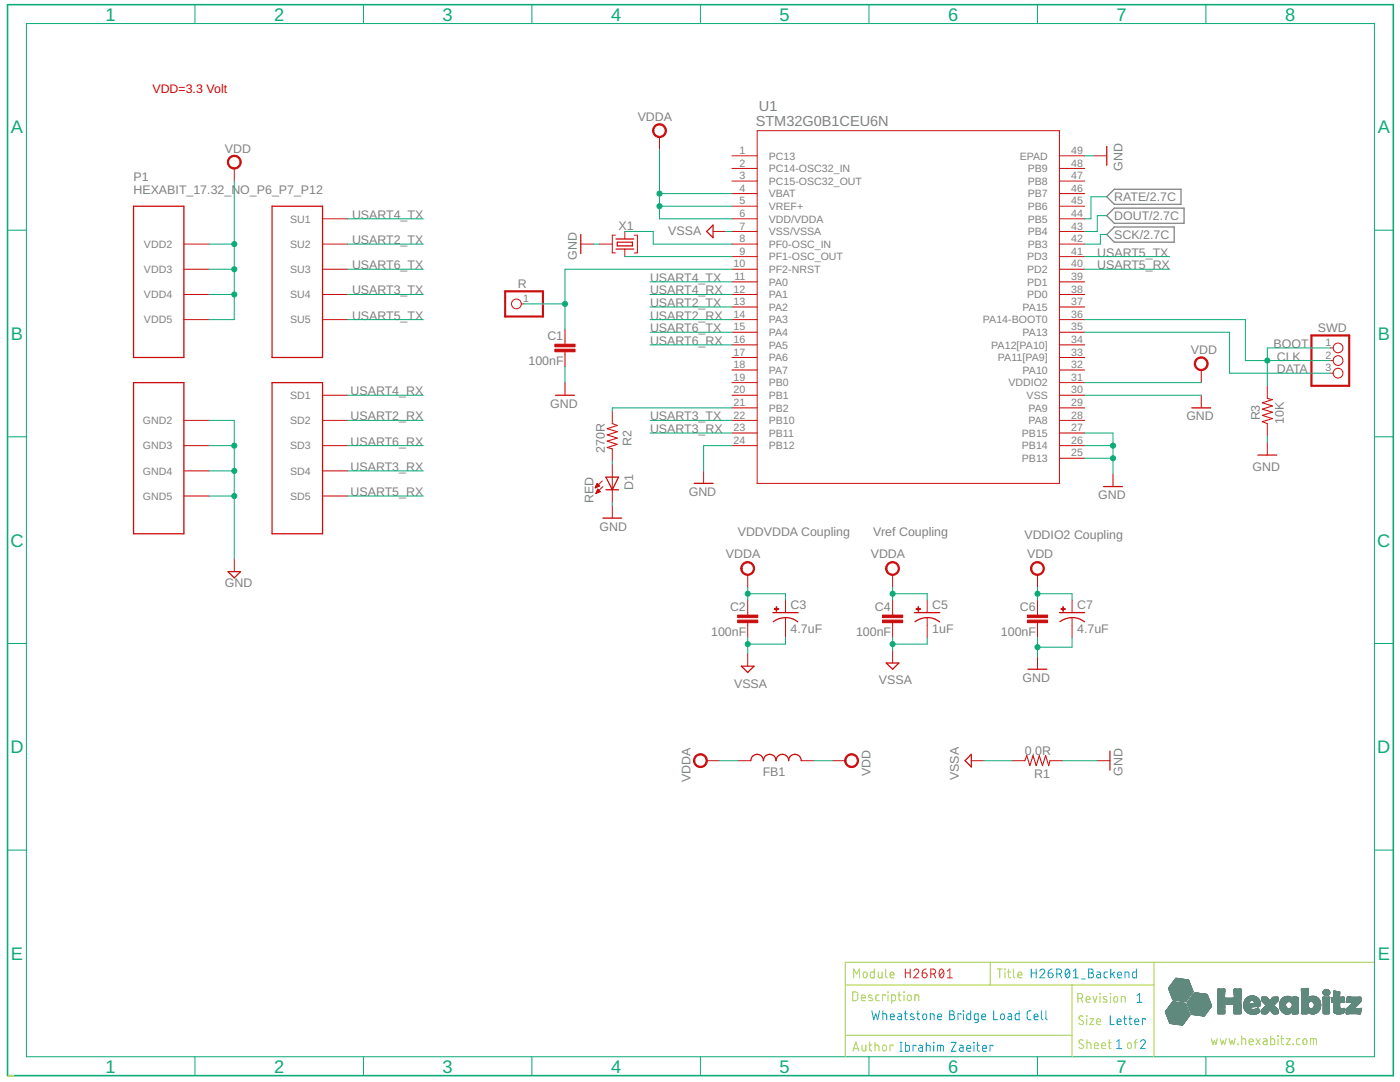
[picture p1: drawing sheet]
<svg xmlns="http://www.w3.org/2000/svg" width="279mm" height="216mm" viewBox="0 0 279 216" stroke-linecap="round" stroke-linejoin="round" font-family="sans-serif">
<defs><g id="words">
<g font-size="3.6" fill="#0dab76">
<text x="21.1" y="4.1">1</text>
<text x="54.7" y="4.1">2</text>
<text x="88.3" y="4.1">3</text>
<text x="122" y="4.1">4</text>
<text x="155.6" y="4.1">5</text>
<text x="189.2" y="4.1">6</text>
<text x="222.8" y="4.1">7</text>
<text x="256.5" y="4.1">8</text>
<text x="2.2" y="26.6">A</text>
<text x="275" y="26.6">A</text>
<text x="2.2" y="67.8">B</text>
<text x="275" y="67.8">B</text>
<text x="2.1" y="109.1">C</text>
<text x="274.9" y="109.1">C</text>
<text x="2.1" y="150.3">D</text>
<text x="274.9" y="150.3">D</text>
<text x="2.2" y="191.5">E</text>
<text x="275" y="191.5">E</text>
<text x="21.1" y="214">1</text>
<text x="54.7" y="214">2</text>
<text x="88.3" y="214">3</text>
<text x="122" y="214">4</text>
<text x="155.6" y="214">5</text>
<text x="189.2" y="214">6</text>
<text x="222.8" y="214">7</text>
<text x="256.5" y="214">8</text>
</g>
<g font-size="2.9" fill="#808080">
<text x="151.5" y="22.1">U1</text>
<text x="150.8" y="25.2">STM32G0B1CEU6N</text>
</g>
<text font-size="2.5" fill="#f00" x="30.4" y="18.5">VDD=3.3 Volt</text>
<g font-size="2.5" fill="#808080">
<text x="127.3" y="24.1">VDDA</text>
<text x="44.9" y="30.5">VDD</text>
<text x="224" y="34.1" transform="rotate(-90 224 34.1)">GND</text>
<text x="26.6" y="38.6">HEXABIT_17.32_NO_P6_P7_P12</text>
<text x="26.6" y="36.1">P1</text>
<text x="222.4" y="40.1">RATE/2.7C</text>
<text x="70.2" y="43.7">USART4_TX</text>
<text x="123.4" y="45.8">X1</text>
<text x="133.4" y="46.8">VSSA</text>
<text x="222.4" y="43.9">DOUT/2.7C</text>
<text x="222.4" y="47.7">SCK/2.7C</text>
<text x="70.2" y="48.7">USART2_TX</text>
<text x="70.2" y="53.7">USART6_TX</text>
<text x="115.1" y="51.8" transform="rotate(-90 115.1 51.8)">GND</text>
<text x="219" y="51.2">USART5_TX</text>
<text x="219" y="53.7">USART5_RX</text>
<text x="70.2" y="58.8">USART3_TX</text>
<text x="103.3" y="57.5">R</text>
<text x="129.7" y="56.2">USART4_TX</text>
<text x="129.7" y="58.8">USART4_RX</text>
<text x="70.2" y="63.8">USART5_TX</text>
<text x="129.7" y="61.3">USART2_TX</text>
<text x="129.7" y="63.8">USART2_RX</text>
<text x="109.2" y="67.8">C1</text>
<text x="129.7" y="66.3">USART6_TX</text>
<text x="129.7" y="68.8">USART6_RX</text>
<text x="237.7" y="70.6">VDD</text>
<text x="254.2" y="69.4">BOOT</text>
<text x="254.8" y="72">CLK</text>
<text x="263" y="66.3">SWD</text>
<text x="105.5" y="72.8">100nF</text>
<text x="254.8" y="74.5">DATA</text>
<text x="70" y="83.9">USART2_RX</text>
<text x="70" y="78.9">USART4_RX</text>
<text x="109.8" y="81.4">GND</text>
<text x="129.7" y="83.9">USART3_TX</text>
<text x="236.8" y="83.9">GND</text>
<text x="251.4" y="83.9" transform="rotate(-90 251.4 83.9)">R3</text>
<text x="70" y="88.9">USART6_RX</text>
<text x="126.1" y="88.9" transform="rotate(-90 126.1 88.9)">R2</text>
<text x="129.7" y="86.4">USART3_RX</text>
<text x="256.2" y="84.5" transform="rotate(-90 256.2 84.5)">10K</text>
<text x="70" y="93.9">USART3_RX</text>
<text x="120.7" y="90.4" transform="rotate(-90 120.7 90.4)">270R</text>
<text x="250" y="93.9">GND</text>
<text x="70" y="99">USART5_RX</text>
<text x="118.4" y="100.4" transform="rotate(-90 118.4 100.4)">RED</text>
<text x="126.3" y="97.8" transform="rotate(-90 126.3 97.8)">D1</text>
<text x="137.4" y="99">GND</text>
<text x="219.2" y="99.6">GND</text>
<text x="119.7" y="105.9">GND</text>
<text x="147.2" y="106.9">VDDVDDA Coupling</text>
<text x="174.3" y="106.9">Vref Coupling</text>
<text x="204.4" y="107.6">VDDIO2 Coupling</text>
<text x="144.9" y="111.4">VDDA</text>
<text x="173.8" y="111.4">VDDA</text>
<text x="205" y="111.4">VDD</text>
<text x="44.9" y="117.2">GND</text>
<text x="145.7" y="121.9">C2</text>
<text x="157.8" y="121.6">C3</text>
<text x="174.6" y="121.9">C4</text>
<text x="186" y="121.6">C5</text>
<text x="203.5" y="121.9">C6</text>
<text x="215" y="121.6">C7</text>
<text x="141.9" y="126.9">100nF</text>
<text x="157.8" y="126.4">4.7uF</text>
<text x="170.8" y="126.9">100nF</text>
<text x="186" y="126.4">1uF</text>
<text x="199.8" y="126.9">100nF</text>
<text x="215" y="126.4">4.7uF</text>
<text x="146.5" y="137.2">VSSA</text>
<text x="175.4" y="136.6">VSSA</text>
<text x="204.1" y="136.1">GND</text>
<text x="152.2" y="154.8">FB1</text>
<text x="173.7" y="154.9" transform="rotate(-90 173.7 154.9)">VDD</text>
<text x="191.3" y="155.7" transform="rotate(-90 191.3 155.7)">VSSA</text>
<text x="204.5" y="150.6">0.0R</text>
<text x="206.4" y="155.3">R1</text>
<text x="224" y="154.7" transform="rotate(-90 224 154.7)">GND</text>
<text x="137.8" y="156.1" transform="rotate(-90 137.8 156.1)">VDDA</text>
</g>
<g font-size="2.1" fill="#808080">
<text x="147.6" y="30.7">1</text>
<text x="147.6" y="33.3">2</text>
<text x="147.6" y="35.8">3</text>
<text x="153.4" y="31.8">PC13</text>
<text x="153.4" y="34.4">PC14-OSC32_IN</text>
<text x="203.5" y="31.8">EPAD</text>
<text x="205.1" y="34.4">PB9</text>
<text x="213.8" y="30.7">49</text>
<text x="213.8" y="35.8">47</text>
<text x="213.8" y="33.3">48</text>
<text x="147.6" y="38.3">4</text>
<text x="147.6" y="40.8">5</text>
<text x="153.4" y="36.9">PC15-OSC32_OUT</text>
<text x="153.4" y="39.4">VBAT</text>
<text x="153.4" y="41.9">VREF+</text>
<text x="205.1" y="41.9">PB6</text>
<text x="205.1" y="39.4">PB7</text>
<text x="205.1" y="36.9">PB8</text>
<text x="213.8" y="40.8">45</text>
<text x="213.8" y="38.3">46</text>
<text x="57.9" y="44.4">SU1</text>
<text x="147.6" y="43.3">6</text>
<text x="147.6" y="45.8">7</text>
<text x="153.4" y="44.4">VDD/VDDA</text>
<text x="153.4" y="46.9">VSS/VSSA</text>
<text x="205.1" y="46.9">PB4</text>
<text x="205.1" y="44.4">PB5</text>
<text x="213.8" y="45.8">43</text>
<text x="213.8" y="43.3">44</text>
<text x="28.7" y="49.4">VDD2</text>
<text x="57.9" y="49.4">SU2</text>
<text x="146.4" y="53.4">10</text>
<text x="147.6" y="48.3">8</text>
<text x="147.6" y="50.9">9</text>
<text x="153.4" y="49.4">PF0-OSC_IN</text>
<text x="153.4" y="52">PF1-OSC_OUT</text>
<text x="205" y="52">PD3</text>
<text x="205.1" y="49.4">PB3</text>
<text x="213.8" y="48.3">42</text>
<text x="213.8" y="53.4">40</text>
<text x="213.8" y="50.9">41</text>
<text x="28.7" y="54.5">VDD3</text>
<text x="28.7" y="59.5">VDD4</text>
<text x="57.9" y="54.5">SU3</text>
<text x="57.9" y="59.5">SU4</text>
<text x="146.4" y="58.4">12</text>
<text x="146.6" y="55.9">11</text>
<text x="153.4" y="57">PA0</text>
<text x="153.4" y="59.5">PA1</text>
<text x="153.4" y="54.5">PF2-NRST</text>
<text x="205" y="59.5">PD0</text>
<text x="205" y="57">PD1</text>
<text x="205" y="54.5">PD2</text>
<text x="213.8" y="58.4">38</text>
<text x="213.8" y="55.9">39</text>
<text x="28.7" y="64.5">VDD5</text>
<text x="57.9" y="64.5">SU5</text>
<text x="104.4" y="60.3">1</text>
<text x="146.4" y="60.9">13</text>
<text x="146.4" y="63.4">14</text>
<text x="146.4" y="65.9">15</text>
<text x="153.4" y="62">PA2</text>
<text x="153.4" y="64.5">PA3</text>
<text x="196.2" y="64.5">PA14-BOOT0</text>
<text x="204.1" y="62">PA15</text>
<text x="213.8" y="65.9">35</text>
<text x="213.8" y="63.4">36</text>
<text x="213.8" y="60.9">37</text>
<text x="146.4" y="68.5">16</text>
<text x="146.4" y="71">17</text>
<text x="153.4" y="67">PA4</text>
<text x="153.4" y="69.6">PA5</text>
<text x="197.8" y="69.6">PA12[PA10]</text>
<text x="204.1" y="67">PA13</text>
<text x="213.8" y="71">33</text>
<text x="213.8" y="68.5">34</text>
<text x="264.5" y="69.1">1</text>
<text x="264.5" y="71.6">2</text>
<text x="146.4" y="73.5">18</text>
<text x="146.4" y="76">19</text>
<text x="153.4" y="72.1">PA6</text>
<text x="153.4" y="74.6">PA7</text>
<text x="153.4" y="77.1">PB0</text>
<text x="199.2" y="72.1">PA11[PA9]</text>
<text x="201.2" y="77.1">VDDIO2</text>
<text x="204.1" y="74.6">PA10</text>
<text x="213.8" y="73.5">32</text>
<text x="213.8" y="76">31</text>
<text x="264.5" y="74.1">3</text>
<text x="57.9" y="79.6">SD1</text>
<text x="146.4" y="78.5">20</text>
<text x="146.4" y="81">21</text>
<text x="146.4" y="83.5">22</text>
<text x="153.4" y="79.6">PB1</text>
<text x="153.4" y="82.1">PB2</text>
<text x="204.9" y="79.6">VSS</text>
<text x="205.3" y="82.1">PA9</text>
<text x="213.8" y="83.5">28</text>
<text x="213.8" y="81">29</text>
<text x="213.8" y="78.5">30</text>
<text x="28.5" y="84.6">GND2</text>
<text x="28.5" y="89.7">GND3</text>
<text x="57.9" y="84.6">SD2</text>
<text x="57.9" y="89.7">SD3</text>
<text x="146.4" y="86.1">23</text>
<text x="146.4" y="88.6">24</text>
<text x="153.4" y="84.6">PB10</text>
<text x="153.4" y="87.2">PB11</text>
<text x="153.4" y="89.7">PB12</text>
<text x="203.9" y="89.7">PB14</text>
<text x="203.9" y="87.2">PB15</text>
<text x="205.3" y="84.6">PA8</text>
<text x="213.8" y="88.6">26</text>
<text x="213.8" y="86.1">27</text>
<text x="28.5" y="94.7">GND4</text>
<text x="57.9" y="94.7">SD4</text>
<text x="203.9" y="92.2">PB13</text>
<text x="213.8" y="91.1">25</text>
<text x="28.5" y="99.7">GND5</text>
<text x="57.9" y="99.7">SD5</text>
</g>
</g></defs>
<path d="M220.9 39.3l1.5-1.5h13.3v3h-13.3zM220.9 43l1.5-1.5h13.9v3.1h-13.9zM220.9 46.8l1.5-1.5h11.9v3h-11.9z" fill="none" stroke="#808080" stroke-width=".25"/>
<g fill="none" stroke="#c90d0c" stroke-width=".25">
<path d="M220.9 29.2v3.8M26.6 41.1h10.1v30.2h-10.1zM54.3 41.1h10.1v30.2h-10.1zM115.9 46.8v3.8M122.9 49.7h3.6M122.9 47.7h3.6M123.2 48.3h3v.8h-3zM142.3 44.9v2.5l-1.3-1.2zM26.6 76.3h10.1v30.2h-10.1zM54.3 76.3h10.1v30.2h-10.1zM110.9 78.9h3.7M120.9 95.2h2.5l-1.2 2.5z"/>
<path d="M120.9 97.7h2.5M138.5 96.5h3.8M220.2 97.1h3.8M237.8 81.4h3.8M251 90.8h3.8M45.5 114.1h2.5l-1.2 1.2zM120.3 103.4h3.8M148 132.9h2.5l-1.3 1.3zM154.2 122.2h5.1M154.3 124.1a4 4 0 0 1 4.9 0M176.9 132.3h2.5l-1.3 1.2zM182.5 122.2h5.1"/>
<path d="M182.6 124.1a4 4 0 0 1 4.9 0M205.1 133.5h3.8M211.4 122.2h5.1M211.5 124.1a4 4 0 0 1 4.9 0M149.8 151.8a1.26 1.26 0 0 1 1.3-1.3 1.26 1.26 0 0 1 1.3 1.3 1.26 1.26 0 0 1 1.2-1.3 1.26 1.26 0 0 1 1.3 1.3 1.26 1.26 0 0 1 1.2-1.3 1.26 1.26 0 0 1 1.3 1.3 1.25 1.25 0 0 1 1.2-1.3 1.25 1.25 0 0 1 1.3 1.3M193.8 150.5v2.5l-1.2-1.2zM221.5 149.9v3.8"/>
</g>
<g fill="none" stroke="#c90d0c" stroke-width=".2">
<path d="M46.8 33.6v2.5M131.6 27.3v2.5M146.1 31.1h5M146.1 38.6h5M146.1 36.1h5M146.1 33.6h5M151.1 26.1h60.3v70.4h-60.3zM211.4 31.1h5.1M211.4 38.6h5.1M211.4 36.1h5.1M211.4 33.6h5.1M218.4 31.1h2.5"/>
<path d="M36.7 48.7h5M36.7 53.7h5M36.7 58.8h5M64.4 48.7h5M64.4 53.7h5M64.4 58.8h5M64.4 43.7h5M115.9 48.7h2.5M119.7 48.7h2.5M122.8 46.9h-.6v3.6h.6M124.7 46.2v1.5M124.7 49.7v1.5"/>
<path d="M126.6 46.9h.6v3.6h-.6M142.3 46.2h2.5M146.1 48.7h5M146.1 53.7h5M146.1 58.8h5M146.1 43.7h5M146.1 46.2h5M146.1 56.2h5M146.1 41.1h5M146.1 51.2h5M211.4 48.7h5.1M211.4 53.7h5.1"/>
<path d="M211.4 58.8h5.1M211.4 43.7h5.1M211.4 46.2h5.1M211.4 56.2h5.1M211.4 41.1h5.1M211.4 51.2h5.1M36.7 63.8h5M64.4 63.8h5M64.4 78.9h5M104 60.6h.6M112.8 65.7v3M112.8 70.2v3"/>
<path d="M112.8 76.3v2.6M146.1 63.8h5M146.1 78.9h5M146.1 61.3h5M146.1 66.3h5M146.1 68.8h5M146.1 71.3h5M146.1 73.8h5M146.1 76.3h5M211.4 63.8h5.1M211.4 78.9h5.1M211.4 61.3h5.1"/>
<path d="M211.4 66.3h5.1M211.4 68.8h5.1M211.4 71.3h5.1M211.4 73.8h5.1M211.4 76.3h5.1M239.7 73.8v2.5M239.7 78.9v2.5M252.9 77v2.5M265.5 69.4h.5M265.5 71.9h.5M265.5 74.5h.5M36.7 83.9h5"/>
<path d="M36.7 88.9h5M36.7 94h5M36.7 99h5M64.4 83.9h5M64.4 88.9h5M64.4 94h5M64.4 99h5M118.8 97.3h.1M118.9 97.2h.2M118.9 97.1h.5M119 97h.7M119 98.4h.1"/>
<path d="M119 96.8h.5M119 98.3h.4M119.1 96.7h.3M119.1 98.1h.6M119.1 96.6h.2M119.1 98h.6M119.2 96.5l.5 .5-.9 .3zM119.2 96.5h.1M119.2 97.9h.4M119.2 97.8h.3M119.3 97.7h.1M119.3 97.6l.5 .5-.9 .4z"/>
<path d="M120.2 96l-1.4 1.3M120.3 97.1l-1.4 1.4M122.2 82v2.5M122.2 89.6v2.5M122.2 92.7v7.5M140.4 94v2.5M146.1 83.9h5M146.1 88.9h5M146.1 81.4h5M146.1 86.4h5M211.4 83.9h5.1M211.4 88.9h5.1"/>
<path d="M211.4 81.4h5.1M211.4 86.4h5.1M211.4 91.4h5.1M222.1 94.6v2.5M252.9 84.5v2.5M252.9 88.3v2.5M46.8 111.5v2.6M122.2 100.9v2.5M149.2 114.7v2.5M149.2 119.7v3M156.8 119.7v2.5M178.1 114.7v2.5"/>
<path d="M178.1 119.7v3M185 119.7v2.5M207.1 114.7v2.5M207.1 119.7v3M214 119.7v2.5M149.2 124.2v3.1M149.2 130.4v2.5M156.8 123.2v4.1M178.1 124.2v3.1M178.1 129.8v2.5M185 123.2v4.1M207.1 124.2v3.1"/>
<path d="M207.1 131v2.5M214 123.2v4.1M141 151.8h2.6M147.3 151.8h2.5M159.9 151.8h2.5M166.2 151.8h2.5M193.8 151.8h2.6M202 151.8h2.5M209.5 151.8h2.6M219 151.8h2.5"/>
<circle cx="103.1" cy="60.6" r=".97"/>
<circle cx="267" cy="74.5" r=".97"/>
<circle cx="267" cy="69.4" r=".97"/>
<circle cx="267" cy="71.9" r=".97"/>
</g>
<g fill="#c90d0c" stroke="#c90d0c" stroke-width=".2">
<path d="M45.7 31.4a1.39 1.39 0 0 1 2.2 .2 1.39 1.39 0 0 1-.8 2.1 1.39 1.39 0 0 1-1.7-1.4h.2a1.13 1.13 0 0 1 1.7-.9 1.13 1.13 0 0 1 .1 1.9 1.13 1.13 0 0 1-1.7-.7l-.1-.3h-.2z" fill-rule="evenodd"/>
<path d="M238.7 71.6a1.39 1.39 0 0 1 2.2 .3 1.39 1.39 0 0 1-.8 2 1.39 1.39 0 0 1-1.8-1.3h.3a1.14 1.14 0 0 1 1.6-1.1 1.14 1.14 0 0 1 .3 1.9 1.14 1.14 0 0 1-1.9-.5v-.3h-.3z" fill-rule="evenodd"/>
<path d="M130.6 25.1a1.39 1.39 0 0 1 2.2 .2 1.39 1.39 0 0 1-.8 2.1 1.39 1.39 0 0 1-1.8-1.3h.3a1.13 1.13 0 0 1 1.7-1 1.13 1.13 0 0 1 .1 1.9 1.13 1.13 0 0 1-1.8-.6v-.3h-.3z" fill-rule="evenodd"/>
<path d="M148.2 112.5a1.38 1.38 0 0 1 2.2 .2 1.38 1.38 0 0 1-.8 2.1 1.38 1.38 0 0 1-1.8-1.4h.3a1.14 1.14 0 0 1 1.6-1 1.14 1.14 0 0 1 .3 1.9 1.14 1.14 0 0 1-1.9-.6v-.3h-.3z" fill-rule="evenodd"/>
<path d="M177.1 112.5a1.38 1.38 0 0 1 2.2 .2 1.38 1.38 0 0 1-.8 2.1 1.38 1.38 0 0 1-1.8-1.4h.3a1.14 1.14 0 0 1 1.6-1 1.14 1.14 0 0 1 .3 1.9 1.14 1.14 0 0 1-1.9-.6v-.3h-.3z" fill-rule="evenodd"/>
<path d="M206 112.5a1.38 1.38 0 0 1 2.2 .2 1.38 1.38 0 0 1-.8 2.1 1.38 1.38 0 0 1-1.7-1.4h.2a1.14 1.14 0 0 1 1.6-1 1.14 1.14 0 0 1 .3 1.9 1.14 1.14 0 0 1-1.8-.6l-.1-.3h-.2z" fill-rule="evenodd"/>
<path d="M138.8 150.8a1.39 1.39 0 0 1 2.2 .2 1.39 1.39 0 0 1-.8 2.1 1.39 1.39 0 0 1-1.8-1.3h.3a1.13 1.13 0 0 1 1.6-1 1.13 1.13 0 0 1 .2 1.9 1.13 1.13 0 0 1-1.8-.6v-.3h-.3z" fill-rule="evenodd"/>
<path d="M169 150.8a1.38 1.38 0 0 1 2.1 .3 1.38 1.38 0 0 1-.8 2 1.38 1.38 0 0 1-1.7-1.3h.2a1.14 1.14 0 0 1 1.6-1.1 1.14 1.14 0 0 1 .3 1.9 1.14 1.14 0 0 1-1.8-.5l-.1-.3h-.2z" fill-rule="evenodd"/>
</g>
<path d="M100.8 58.1h7.6v5.1h-7.6zM261.7 66.9h7.6v10.1h-7.6z" fill="none" stroke="#c90d0c" stroke-width=".42"/>
<path d="M252.9 79.5l1 .2-2 .7 2 .6-2 .6 2 .7-2 .6 2 .6-2 .6 1 .4M122.2 84.5l1 .4-2 .6 2 .6-2 .7 2 .6-2 .6 2 .7-2 .6 1 .3M204.5 151.8l.4-1 .6 2 .7-2 .6 2 .6-2 .6 2 .7-2 .6 2 .2-1" fill="none" stroke="#c90d0c" stroke-width=".21"/>
<g fill="#c90d0c" stroke="#c90d0c" stroke-width=".2">
<path d="M110.7 69.7h4.1v.5h-4.1z"/>
<path d="M110.7 68.7h4.1v.5h-4.1z"/>
<path d="M147.2 123.7h4v.5h-4z"/>
<path d="M147.2 122.7h4v.5h-4z"/>
<path d="M176.1 123.7h4v.5h-4z"/>
<path d="M176.1 122.7h4v.5h-4z"/>
<path d="M205 123.7h4.1v.5h-4.1z"/>
<path d="M205 122.7h4.1v.5h-4.1z"/>
<path d="M154.5 121.5h.9v.1h-.9z"/>
<path d="M154.9 121.1h.1v.9h-.1z"/>
<path d="M182.8 121.5h.9v.1h-.9z"/>
<path d="M183.2 121.1h.1v.9h-.1z"/>
<path d="M211.7 121.5h.9v.1h-.9z"/>
<path d="M212.1 121.1h.1v.9h-.1z"/>
</g>
<path d="M1.5 .9h276.6v213.7h-276.6z" fill="none" stroke="#0dab76" stroke-width=".32"/>
<g fill="none" stroke="#0dab76" stroke-width=".2">
<path d="M5.3 4.7h269v206.2h-269zM38.9 .9v3.8M72.5 .9v3.8M106.2 .9v3.8M139.8 .9v3.8M173.4 .9v3.8M207.1 .9v3.8M240.7 .9v3.8M46.8 36.1v27.7h-5.1M131.6 29.8v13.9h14.5M131.6 38.6h14.5M216.5 31.1h1.9"/>
<path d="M220.9 39.3h-3.2v4.4h-1.2M1.5 45.9h3.8M41.7 48.7h5.1M41.7 53.7h5.1M41.7 58.8h5.1M69.4 48.7h15.1M69.4 53.7h15.1M69.4 58.8h15.1M69.4 43.7h15.1M118.4 48.7h1.3M124.7 46.2h5.7v2.5h15.7M124.7 51.2h21.4"/>
<path d="M129.7 58.8h16.4M129.7 56.2h16.4M131.6 41.1h14.5M144.8 46.2h1.3M146.1 53.7h-33.3v12M216.5 53.7h16.9M216.5 51.2h16.9M220.9 46.8h-1.3v1.9h-3.1M220.9 43h-1.9v3.2h-2.5M274.3 45.9h3.8M69.4 63.8h15.1M69.4 78.9h15.1"/>
<path d="M104.6 60.6h8.2M112.8 73.2v3.1M129.7 63.8h16.4M129.7 61.3h16.4M129.7 66.3h16.4M129.7 68.8h16.4M216.5 63.8h32v8.1h17M216.5 76.3h23.2M216.5 78.9h23.2M216.5 66.3h28.9v8.2h20.1M265.5 69.4h-12.6v7.6M1.5 87.2h3.8"/>
<path d="M41.7 83.9h5.1v27.6M41.7 99h5.1M41.7 94h5.1M41.7 88.9h5.1M69.4 83.9h15.1M69.4 99h15.1M69.4 94h15.1M69.4 88.9h15.1M122.2 92.1v.6M129.7 83.9h16.4M129.7 86.4h16.4M146.1 88.9h-5.7v5.1"/>
<path d="M146.1 81.4h-23.9v.6M216.5 88.9h5.6M216.5 86.4h5.6v8.2M216.5 91.4h5.6M252.9 87v1.3M274.3 87.2h3.8M122.2 100.2v.7M149.2 118.5h7.6v1.2M149.2 117.2v2.5M178.1 118.5h6.9v1.2M178.1 117.2v2.5M207.1 117.2v2.5"/>
<path d="M207.1 118.5h6.9v1.2M1.5 128.4h3.8M149.2 127.3v3.1M156.8 127.3v1.2h-7.6M178.1 127.3v2.5M185 127.3v1.2h-6.9M207.1 127.3v3.7M214 127.3v1.8h-6.9M274.3 128.4h3.8M143.6 151.8h3.7M162.4 151.8h3.8M196.4 151.8h5.6"/>
<path d="M212.1 151.8h6.9M1.5 169.6h3.8M274.3 169.6h3.8M38.9 210.9v3.7M72.5 210.9v3.7M106.2 210.9v3.7M139.8 210.9v3.7M173.4 210.9v3.7M207.1 210.9v3.7M240.7 210.9v3.7"/>
</g>
<g fill="#0dab76" stroke="#0dab76" stroke-width=".2">
<circle cx="46.8" cy="48.7" r=".51"/>
<circle cx="46.8" cy="53.7" r=".51"/>
<circle cx="46.8" cy="58.8" r=".51"/>
<circle cx="207.1" cy="118.5" r=".51"/>
<circle cx="46.8" cy="99" r=".51"/>
<circle cx="46.8" cy="94" r=".51"/>
<circle cx="46.8" cy="88.9" r=".51"/>
<circle cx="207.1" cy="129.1" r=".51"/>
<circle cx="222.1" cy="91.4" r=".51"/>
<circle cx="222.1" cy="88.9" r=".51"/>
<circle cx="131.6" cy="41.1" r=".51"/>
<circle cx="131.6" cy="38.6" r=".51"/>
<circle cx="149.2" cy="118.5" r=".51"/>
<circle cx="178.1" cy="118.5" r=".51"/>
<circle cx="149.2" cy="128.5" r=".51"/>
<circle cx="178.1" cy="128.5" r=".51"/>
<circle cx="112.8" cy="60.6" r=".51"/>
<circle cx="252.9" cy="71.9" r=".51"/>
</g>
<g fill="none" stroke="#afd134" stroke-width=".2">
<path d="M168.7 196.5h61.6M170.2 197.9l.7 .1 .3 .3v.9l-.3 .5h-.7zM170.4 195.1v-1.7l.5 .9 .6-.9v1.7M171.9 199.1h.8a.41 .41 0 0 0-.3-.6 .41 .41 0 0 0-.5 .4l.1 .7 .7 .1M172.4 194.1l.3-.1 .2 .1 .2 .6a.39 .39 0 0 1-.4 .4 .39 .39 0 0 1-.4-.4zM174 198.6l-.5-.1-.2 .3 .7 .4 .1 .2v.2h-.7M174.5 193.4v1.7h-.6l-.2-.2v-.8l.2-.1h.6M175.3 194v.9l.3 .2h.4v-1.1M175.5 198.5h-.5l-.2 .3 .1 .8 .6 .1M176.7 198.7v-.2h-.6v1.2M176.8 193.4v1.4l.3 .3M177.2 197.9l.1 .1z"/>
<path d="M177.2 198.5v1.2M177.6 194.5h.8a.41 .41 0 0 0-.2-.5 .41 .41 0 0 0-.6 .3l.1 .7 .7 .1M177.9 199.7h.6l.2-.2v-.7l-.1-.2-.7-.1v1.8M179.2 198.5h.6M179.4 197.9l.1 1.6 .3 .2M180.4 197.9l.1 .1zM180.4 198.5v1.2M181.2 198.6l.3-.1 .3 .1 .1 .7a.39 .39 0 0 1-.4 .4 .39 .39 0 0 1-.4-.4zM182.6 199.7v-1.2l.7 .2 .1 1M197.6 192v4.5M199 193.4h1M199.5 193.4v1.7"/>
<path d="M200.5 193.4l.1 .1zM200.6 194v1.1M201.1 194h.6M201.3 193.4v1.5l.4 .2M202.3 193.4v1.4l.3 .3M203.2 194.5h.7a.41 .41 0 0 0-.2-.5 .41 .41 0 0 0-.5 .3v.7l.7 .1M214 196.5v14.4M215.1 199.2h.5a.49 .49 0 0 0 .5-.5 .49 .49 0 0 0-.5-.5h-.5v1.8M215.7 199.2l.4 .8M216.7 199.4h.8a.41 .41 0 0 0-.2-.6 .41 .41 0 0 0-.6 .4l.1 .7 .7 .1M218.1 198.8l.4 1.2 .4-1.2M219.5 198.2l.1 .1z"/>
<path d="M219.5 198.8v1.2M220.9 198.9l-.6-.1-.1 .3 .7 .5v.3l-.2 .1-.5-.1M221.6 198.2l.1 .1zM221.6 198.8v1.2M222.4 198.9l.3-.1a.66 .66 0 0 1 .1 1.2h-.3l-.2-.3zM230.3 192v18.9M274.3 192h-105.6v18.9M168.7 206.6h45.3M170.2 209.7l.6-1.8 .6 1.8M170.4 209.3h.9M172 208.5l.1 1 .2 .2h.5v-1.2M173.4 208.5h.6"/>
<path d="M173.6 207.9v1.6l.4 .2M174.6 208.5l.8 .2v1M174.6 207.9v1.8M176.2 208.6l.3-.1 .3 .1 .1 .7a.39 .39 0 0 1-.4 .4 .39 .39 0 0 1-.4-.4zM178.2 208.7v-.2h-.6v1.2M216.2 202.8l-.6-.1-.3 .4 .1 .2 .7 .4a.45 .45 0 0 1 0 .7 .45 .45 0 0 1-.6-.1l-.2-.1M216.2 207.6a.45 .45 0 0 0-.6-.1 .45 .45 0 0 0-.2 .6l.7 .4a.44 .44 0 0 1 0 .7 .44 .44 0 0 1-.6-.1l-.2-.1M216.8 202.7l.1 .1zM216.9 203.3v1.1M216.9 208l.8 .2v1M216.9 207.5v1.7M217.5 203.3h.8l-.8 1.1h.8"/>
<path d="M218.4 208.6h.8a.41 .41 0 0 0-.3-.5 .41 .41 0 0 0-.5 .3l.1 .7 .7 .1M218.9 203.9h.7a.41 .41 0 0 0-.2-.6 .41 .41 0 0 0-.5 .4v.7h.7M219.9 208.6h.7a.41 .41 0 0 0-.2-.5 .41 .41 0 0 0-.5 .3v.7l.7 .1M221.2 208h.6M221.4 207.5v1.5l.4 .2M223.8 200v-1.2l.7 .2 .1 1M225.1 208.2l.3-.2a.66 .66 0 0 1 .2 1.2h-.3l-.3-.2zM226.3 208h.6M226.9 207.5l-.3 .1-.1 1.6M241.8 207.3l.3 1.1 .3-.7 .3 .7 .2-1.1M243.5 207.3l.3 1.1 .3-.7 .3 .7 .3-1.1M245.3 207.3l.3 1.1 .3-.7 .3 .7 .3-1.1"/>
<path d="M247.1 208.3l.1 .1zM247.8 207.3l.8 .1v1M247.8 206.7v1.7M249.3 207.9h.8a.41 .41 0 0 0-.3-.6 .41 .41 0 0 0-.5 .4l.1 .7h.7M250.7 207.3l.8 1.1M251.5 207.3l-.8 1.1M252.2 207.3h.5l.1 .2 .1 .9-.8-.1v-.3l.2-.2h.6M253.6 206.7v1.7h.7l.1-.9-.2-.2h-.6M255 206.7l.1 .1zM255.1 207.3v1.1M255.6 207.3h.6M255.8 206.7v1.6l.4 .1"/>
<path d="M256.7 207.3h.8l-.8 1.1h.8M258.1 208.3v.1zM259.4 207.3h-.4l-.2 .3v.8h.6M260.1 207.4l.3-.1a.66 .66 0 0 1 .2 1.1h-.3l-.2-.2zM261.6 208.4v-1.1h1l.1 1.1M262.1 207.3v1.1"/>
</g>
<g fill="none" stroke="#0696d7" stroke-width=".2">
<path d="M205.8 193.4v1.7M205.8 194.1h1M206.8 193.4v1.7M207.5 193.8a.49 .49 0 0 1 .7-.4 .49 .49 0 0 1 .2 .7l-.9 1h1M209.2 194.1h.6a.49 .49 0 0 1 .4 .6 .49 .49 0 0 1-.5 .4 .49 .49 0 0 1-.5-.5zM210 193.4a.77 .77 0 0 0-.8 .7M210.9 194.3h.5a.49 .49 0 0 0 .5-.5 .49 .49 0 0 0-.5-.4h-.5v1.7M211.5 194.3l.4 .8M212.8 193.5l.2-.1a1.04 1.04 0 0 1 0 1.7 1.11 1.11 0 0 1-.2-1.6zM213.4 193.8l-.7 .9M214.2 195.1h1M214.2 193.8l.5-.4v1.7"/>
<path d="M215.8 195.3h.8M217.3 193.4h.5a.39 .39 0 0 1 .3 .3 .39 .39 0 0 1-.3 .4 .49 .49 0 0 1 .5 .5 .49 .49 0 0 1-.5 .5h-.5zM217.3 194.1h.5M218.9 194h.5l.2 .2v.9h-.6l-.2-.2 .1-.3 .7-.2M221 194h-.5l-.2 .2 .1 .8 .6 .1M221.7 193.4v1.7M222 194.3l.5 .8M222.5 194l-.8 .5M223 194.5h.8a.41 .41 0 0 0-.2-.5 .41 .41 0 0 0-.6 .3l.1 .7 .7 .1M224.5 195.1v-1.1l.8 .1v1M226.8 193.4v1.7h-.6l-.2-.2v-.8l.2-.1h.6M226.9 198.6l.5-.4v1.8"/>
<path d="M174 201.7l.4 1.8 .4-1.2 .4 1.2 .3-1.8M176.2 202.3l.7 .1 .1 1.1M176.2 201.7v1.8M177.7 202.9h.8a.41 .41 0 0 0-.3-.6 .41 .41 0 0 0-.5 .4l.1 .7 .7 .1M179.2 202.3h.5l.2 .3v.9l-.6-.1-.2-.2 .1-.3 .7-.1M179.6 209.8h.4M179.6 208h.4M179.8 208v1.8M180.5 202.3h.6M180.7 201.7v1.6l.4 .2M180.7 208v1.8l.7-.1 .1-.2v-.7l-.2-.2h-.6M182.4 202.4l-.5-.1-.2 .2v.2l.7 .4v.3l-.2 .1-.5-.1"/>
<path d="M182.8 208.8v-.2h-.6v1.2M183 202.3h.6M183.2 201.7v1.6l.4 .2M183.4 208.6h.5l.2 .3v.9l-.6-.1-.2-.2 .1-.3 .7-.1M184.3 202.4l.3-.1a.66 .66 0 0 1 .1 1.1h-.3l-.2-.2zM184.8 208.6l.8 .1v1.1M184.8 208v1.8M185.7 203.5v-1.2l.7 .1v1.1M186.3 208l.1 .1zM186.4 208.6v1.2M187.1 209.8v-1.2l1.1 .1 .1 1.1M187.1 202.9h.8a.41 .41 0 0 0-.3-.6 .41 .41 0 0 0-.5 .4l.1 .7 .7 .1"/>
<path d="M187.7 208.6v1.2M189.5 201.7h.5a.39 .39 0 0 1 .4 .4 .39 .39 0 0 1-.4 .4 .5 .5 0 0 1 .5 .5 .5 .5 0 0 1-.5 .5h-.5zM189.5 202.5h.5M189.8 208h1l-1 1.8h1M191.5 208.6h.5l.2 .3v.9l-.6-.1-.2-.2 .1-.3 .7-.1M191.8 202.5v-.2h-.6v1.2M192.2 201.7l.1 .1zM192.3 202.3v1.2M192.9 209.2h.8a.41 .41 0 0 0-.3-.6 .41 .41 0 0 0-.5 .4l.1 .7 .7 .1M193.7 201.7v1.8h-.6l-.2-.3 .1-.7 .1-.2h.6M194.3 208l.1 .1zM194.4 208.6v1.2"/>
<path d="M194.9 208.6h.6M195.1 208v1.6l.4 .2M195.2 203.5h-.6l-.1-.2-.1-.7 .2-.3h.6v1.5l-.1 .2h-.6M195.9 202.9h.8a.41 .41 0 0 0-.3-.6 .41 .41 0 0 0-.5 .4l.1 .7 .7 .1M196.1 209.2h.7a.4 .4 0 0 0-.2-.6 .4 .4 0 0 0-.5 .4l.1 .7 .6 .1M198.2 208.8v-.2h-.6v1.2M198.3 201.7v1.8h.8M199.8 202.4l.3-.1 .2 .1 .2 .7a.39 .39 0 0 1-.4 .4 .39 .39 0 0 1-.4-.4zM201.2 202.3h.5l.2 .2v1l-.7-.2v-.4l.7-.1M203.4 201.7v1.8h-.6l-.2-.3v-.7l.2-.2h.6M205.8 201.7h-.6l-.2 .4v1.1l.2 .2 .6 .1M206.4 202.9h.8a.41 .41 0 0 0-.3-.6 .41 .41 0 0 0-.5 .4l.1 .7 .7 .1"/>
<path d="M207.8 201.7v1.5l.3 .3M208.7 201.7v1.5l.3 .3M221.6 202.7v1.7h.8M222.8 207.9l.5-.4v1.7M222.8 209.2h1M222.9 203.9h.8a.41 .41 0 0 0-.2-.6 .41 .41 0 0 0-.6 .4l.1 .7h.7M224.2 203.3h.6M224.4 202.7v1.5l.2 .2h.2M225.3 203.3h.6M225.5 202.7v1.6l.4 .1M226.5 203.9h.8a.41 .41 0 0 0-.3-.6 .41 .41 0 0 0-.5 .4l.1 .7h.7M226.9 200h1"/>
<path d="M227.6 207.9a.48 .48 0 0 1 .7-.4 .48 .48 0 0 1 .1 .7l-.8 1h1M228.6 203.5v-.2h-.6v1.1"/>
</g>
<path d="M180.7 193.4v1.7M180.7 194.1h1M181.7 193.4v1.7M182.4 193.8a.49 .49 0 0 1 .7-.4 .49 .49 0 0 1 .1 .7l-.8 1h1M184 194.1h.6a.49 .49 0 0 1 .4 .6 .49 .49 0 0 1-.5 .4 .49 .49 0 0 1-.5-.5zM184.8 193.4a.77 .77 0 0 0-.8 .7M185.8 194.3h.4a.49 .49 0 0 0 .5-.5 .49 .49 0 0 0-.5-.4h-.4v1.7M186.4 194.3l.3 .8M187.6 193.5l.3-.1a1.04 1.04 0 0 1 0 1.7 1.09 1.09 0 0 1-.3-1.6zM188.3 193.8l-.8 .9M189.1 195.1h1M189.1 193.8l.5-.4v1.7" fill="none" stroke="#d62525" stroke-width=".2"/>
<g fill="#5e897c" stroke="#5e897c" stroke-width=".2">
<path d="M235.7 204.5l.3 .1z"/>
<path d="M235.6 204.5h.4z"/>
<path d="M235.4 204.4l.7 .1z"/>
<path d="M235.2 204.4l.9 .1z"/>
<path d="M235 204.4h1.1z"/>
<path d="M234.8 204.4h1.3z"/>
<path d="M234.6 204.3l1.5 .1z"/>
<path d="M234.4 204.3l1.8 .1z"/>
<path d="M234.2 204.3h2z"/>
<path d="M234 204.3h2.2z"/>
<path d="M233.9 204.3h2.3z"/>
<path d="M233.6 204.2l2.6 .1z"/>
<path d="M233.5 204.2h2.7z"/>
<path d="M233.4 204.2h2.9z"/>
<path d="M233.5 204.1l2.8 .1z"/>
<path d="M233.4 204.1l2.9 .1z"/>
<path d="M233.4 204.1h2.9z"/>
<path d="M233.4 204l2.9 .1z"/>
<path d="M233.4 204l3 .1z"/>
<path d="M233.4 204h3z"/>
<path d="M233.4 203.9l3 .1z"/>
<path d="M233.3 203.9h3.2z"/>
<path d="M233.3 203.8l3.2 .1z"/>
<path d="M233.3 203.8h3.2z"/>
<path d="M233.3 203.8h3.3z"/>
<path d="M233.3 203.7l3.3 .1z"/>
<path d="M233.3 203.7h3.3z"/>
<path d="M233.3 203.6l3.3 .1z"/>
<path d="M233.3 203.6l3.4 .1z"/>
<path d="M233.2 203.6h3.5z"/>
<path d="M233.2 203.5l3.5 .1z"/>
<path d="M233.2 203.5h3.5z"/>
<path d="M233.2 203.5h3.6z"/>
<path d="M233.2 203.4l3.6 .1z"/>
<path d="M233.2 203.4h3.6z"/>
<path d="M233.2 203.3l3.7 .1z"/>
<path d="M233.1 203.3l3.8 .1z"/>
<path d="M233.1 203.3h3.8z"/>
<path d="M233.1 203.2l3.9 .1z"/>
<path d="M233.1 203.2h3.9z"/>
<path d="M233 203.1l4 .1z"/>
<path d="M233.1 203.1l3.9 .1z"/>
<path d="M233.1 203.1h3.9z"/>
<path d="M233 203.1h4.1z"/>
<path d="M233 203l4.1 .1z"/>
<path d="M233 203h4.1z"/>
<path d="M233 203h4.2z"/>
<path d="M233 202.9l4.2 .1z"/>
<path d="M233 202.9h4.2z"/>
<path d="M232.9 202.8l4.4 .1z"/>
<path d="M232.9 202.8h4.4z"/>
<path d="M232.9 202.7l4.4 .1z"/>
<path d="M240.2 202.7l.1 .1z"/>
<path d="M232.9 202.7h4.5z"/>
<path d="M240 202.7h.3z"/>
<path d="M239.9 202.7h.5z"/>
<path d="M232.9 202.6l4.5 .1z"/>
<path d="M239.6 202.6l.8 .1z"/>
<path d="M232.9 202.6h4.5z"/>
<path d="M239.5 202.6h.9z"/>
<path d="M239.3 202.6h1.1z"/>
<path d="M232.8 202.6h4.6z"/>
<path d="M239.1 202.6h1.4z"/>
<path d="M232.8 202.5l4.7 .1z"/>
<path d="M238.9 202.5l1.6 .1z"/>
<path d="M238.7 202.5l1.8 .1z"/>
<path d="M232.8 202.5h4.7z"/>
<path d="M238.5 202.5h2z"/>
<path d="M232.8 202.5h4.6z"/>
<path d="M238.3 202.5h2.2z"/>
<path d="M232.8 202.4l4.6 .1z"/>
<path d="M238.1 202.4l2.4 .1z"/>
<path d="M237.9 202.4l2.7 .1z"/>
<path d="M232.8 202.4h4.6z"/>
<path d="M237.8 202.4h2.8z"/>
<path d="M250 202.4h.2z"/>
<path d="M232.7 202.3l4.7 .1z"/>
<path d="M237.8 202.3l2.8 .1z"/>
<path d="M249.7 202.3l.8 .1z"/>
<path d="M256.8 202.3l.2 .1z"/>
<path d="M249.6 202.3l1 .1z"/>
<path d="M256.6 202.3l.6 .1z"/>
<path d="M266.9 202.3l.5 .1z"/>
<path d="M232.7 202.3h4.7z"/>
<path d="M237.8 202.3h2.8z"/>
<path d="M249.5 202.3h1.2z"/>
<path d="M252.2 202.3h.3z"/>
<path d="M254.3 202.3h.4z"/>
<path d="M256.5 202.3h.7z"/>
<path d="M258 202.3h.6z"/>
<path d="M261.7 202.3h.5z"/>
<path d="M266.8 202.3h.7z"/>
<path d="M268.7 202.3h.2z"/>
<path d="M271.1 202.3h.4z"/>
<path d="M237.7 202.3h3z"/>
<path d="M243.1 202.3h1.2z"/>
<path d="M246.3 202.3h1.3z"/>
<path d="M249.4 202.3h1.4z"/>
<path d="M251.9 202.3h.8z"/>
<path d="M254.1 202.3h.9z"/>
<path d="M256.4 202.3h.9z"/>
<path d="M257.9 202.3h1.1z"/>
<path d="M259.8 202.3h1.1z"/>
<path d="M261.6 202.3h.8z"/>
<path d="M264.2 202.3h1z"/>
<path d="M266.7 202.3h1z"/>
<path d="M268.7 202.3h.5z"/>
<path d="M270.9 202.3h.6z"/>
<path d="M232.7 202.2l4.7 .1z"/>
<path d="M237.8 202.2l2.9 .1z"/>
<path d="M243 202.2l1.4 .1z"/>
<path d="M246.3 202.2l1.4 .1z"/>
<path d="M249.3 202.2l1.6 .1z"/>
<path d="M251.8 202.2l1 .1z"/>
<path d="M254 202.2l1 .1z"/>
<path d="M256.3 202.2l1.1 .1z"/>
<path d="M257.9 202.2l1.1 .1z"/>
<path d="M259.7 202.2l1.3 .1z"/>
<path d="M261.6 202.2l.8 .1z"/>
<path d="M264.1 202.2l1.2 .1z"/>
<path d="M266.6 202.2l1.1 .1z"/>
<path d="M268.6 202.2l2.9 .1z"/>
<path d="M232.7 202.2h4.7z"/>
<path d="M237.7 202.2h3z"/>
<path d="M243 202.2h1.4z"/>
<path d="M246.3 202.2h1.4z"/>
<path d="M249.3 202.2h1.7z"/>
<path d="M251.8 202.2h1z"/>
<path d="M254 202.2h1z"/>
<path d="M256.3 202.2h1.1z"/>
<path d="M257.9 202.2h1.2z"/>
<path d="M259.7 202.2h1.3z"/>
<path d="M261.5 202.2h1z"/>
<path d="M264.1 202.2h1.2z"/>
<path d="M266.5 202.2h1.3z"/>
<path d="M268.6 202.2h2.9z"/>
<path d="M232.7 202.2h4.6z"/>
<path d="M243 202.2h1.5z"/>
<path d="M249.2 202.2h1.8z"/>
<path d="M251.8 202.2h1.1z"/>
<path d="M254 202.2h1.1z"/>
<path d="M256.2 202.2h1.3z"/>
<path d="M261.4 202.2h1.2z"/>
<path d="M266.5 202.2h1.4z"/>
<path d="M249.2 202.2h1.9z"/>
<path d="M266.4 202.2h1.6z"/>
<path d="M232.7 202.1l4.6 .1z"/>
<path d="M237.7 202.1l3.1 .1z"/>
<path d="M243 202.1l1.4 .1z"/>
<path d="M246.3 202.1l1.4 .1z"/>
<path d="M249.1 202.1l2 .1z"/>
<path d="M251.8 202.1l1.1 .1z"/>
<path d="M253.9 202.1l1.2 .1z"/>
<path d="M256.2 202.1l1.4 .1z"/>
<path d="M257.9 202.1l1.2 .1z"/>
<path d="M259.7 202.1l1.3 .1z"/>
<path d="M261.3 202.1l1.4 .1z"/>
<path d="M264.1 202.1l1.2 .1z"/>
<path d="M266.4 202.1l1.6 .1z"/>
<path d="M268.7 202.1l2.8 .1z"/>
<path d="M249 202.1l2.2 .1z"/>
<path d="M256.1 202.1l1.5 .1z"/>
<path d="M266.4 202.1l1.7 .1z"/>
<path d="M232.7 202.1h4.6z"/>
<path d="M237.7 202.1h3.1z"/>
<path d="M243 202.1h1.4z"/>
<path d="M246.3 202.1h1.4z"/>
<path d="M249 202.1h2.2z"/>
<path d="M251.8 202.1h1.1z"/>
<path d="M253.9 202.1h1.2z"/>
<path d="M256.1 202.1h1.5z"/>
<path d="M257.9 202.1h1.2z"/>
<path d="M259.7 202.1h1.3z"/>
<path d="M261.2 202.1h1.6z"/>
<path d="M264.1 202.1h1.2z"/>
<path d="M266.3 202.1h1.8z"/>
<path d="M268.7 202.1h2.8z"/>
<path d="M232.6 202.1h4.7z"/>
<path d="M251.8 202.1h1.2z"/>
<path d="M266.3 202.1h1.9z"/>
<path d="M232.6 202l4.7 .1z"/>
<path d="M237.7 202l3.2 .1z"/>
<path d="M243 202l1.4 .1z"/>
<path d="M246.3 202l1.4 .1z"/>
<path d="M248.9 202l2.3 .1z"/>
<path d="M251.8 202l1.2 .1z"/>
<path d="M253.9 202l1.2 .1z"/>
<path d="M256 202l1.7 .1z"/>
<path d="M257.9 202l1.2 .1z"/>
<path d="M259.8 202l1.2 .1z"/>
<path d="M261.2 202l1.7 .1z"/>
<path d="M264.1 202l1.2 .1z"/>
<path d="M266.3 202l1.9 .1z"/>
<path d="M268.7 202l2.8 .1z"/>
<path d="M237.7 202l3.1 .1z"/>
<path d="M248.9 202l2.4 .1z"/>
<path d="M261.1 202l1.8 .1z"/>
<path d="M232.6 202h4.7z"/>
<path d="M237.7 202h3.2z"/>
<path d="M243 202h1.4z"/>
<path d="M246.3 202h1.4z"/>
<path d="M248.9 202h2.4z"/>
<path d="M251.8 202h1.2z"/>
<path d="M253.9 202h1.2z"/>
<path d="M256 202h1.7z"/>
<path d="M257.9 202h1.2z"/>
<path d="M259.8 202h1.3z"/>
<path d="M261.1 202h1.8z"/>
<path d="M264.1 202h1.2z"/>
<path d="M266.3 202h2z"/>
<path d="M268.6 202h3z"/>
<path d="M237.6 202h3.3z"/>
<path d="M248.8 202h2.6z"/>
<path d="M253.8 202h1.3z"/>
<path d="M255.9 202h1.8z"/>
<path d="M259.8 202h3.1z"/>
<path d="M266.2 202h2.1z"/>
<path d="M232.6 201.9l4.7 .1z"/>
<path d="M237.6 201.9l3.3 .1z"/>
<path d="M243 201.9l1.4 .1z"/>
<path d="M246.3 201.9l1.4 .1z"/>
<path d="M248.8 201.9l2.6 .1z"/>
<path d="M251.8 201.9l1.3 .1z"/>
<path d="M253.8 201.9l1.3 .1z"/>
<path d="M255.9 201.9l1.9 .1z"/>
<path d="M257.9 201.9l1.2 .1z"/>
<path d="M259.7 201.9l3.3 .1z"/>
<path d="M264.1 201.9l1.2 .1z"/>
<path d="M266.2 201.9l2.1 .1z"/>
<path d="M268.6 201.9l3 .1z"/>
<path d="M232.6 201.9l4.6 .1z"/>
<path d="M259.8 201.9l3.2 .1z"/>
<path d="M268.7 201.9l2.9 .1z"/>
<path d="M232.6 201.9h4.6z"/>
<path d="M237.6 201.9h3.3z"/>
<path d="M243 201.9h1.4z"/>
<path d="M246.3 201.9h1.4z"/>
<path d="M248.7 201.9h2.7z"/>
<path d="M251.8 201.9h1.3z"/>
<path d="M253.8 201.9h1.3z"/>
<path d="M255.8 201.9h3.3z"/>
<path d="M259.8 201.9h3.3z"/>
<path d="M264.1 201.9h1.2z"/>
<path d="M266.2 201.9h2.1z"/>
<path d="M268.7 201.9h2.9z"/>
<path d="M237.6 201.9h3.4z"/>
<path d="M253.7 201.9h1.4z"/>
<path d="M232.6 201.8l4.6 .1z"/>
<path d="M237.6 201.8l3.4 .1z"/>
<path d="M243 201.8l1.5 .1z"/>
<path d="M246.3 201.8l1.4 .1z"/>
<path d="M248.7 201.8l2.8 .1z"/>
<path d="M251.8 201.8l1.3 .1z"/>
<path d="M253.7 201.8l1.4 .1z"/>
<path d="M255.8 201.8l3.3 .1z"/>
<path d="M259.8 201.8l3.3 .1z"/>
<path d="M264.1 201.8l1.2 .1z"/>
<path d="M266.2 201.8l2.1 .1z"/>
<path d="M268.7 201.8l2.9 .1z"/>
<path d="M232.6 201.8h4.6z"/>
<path d="M237.6 201.8h3.4z"/>
<path d="M243 201.8h1.5z"/>
<path d="M246.3 201.8h1.4z"/>
<path d="M248.7 201.8h2.8z"/>
<path d="M251.8 201.8h1.4z"/>
<path d="M253.7 201.8h1.4z"/>
<path d="M255.8 201.8h3.3z"/>
<path d="M259.7 201.8h3.4z"/>
<path d="M264.1 201.8h1.2z"/>
<path d="M266.2 201.8h2.1z"/>
<path d="M268.7 201.8h2.9z"/>
<path d="M248.6 201.8h2.9z"/>
<path d="M259.8 201.8h3.3z"/>
<path d="M237.6 201.8h3.5z"/>
<path d="M248.6 201.8h2.8z"/>
<path d="M232.6 201.7l4.6 .1z"/>
<path d="M237.6 201.7l3.5 .1z"/>
<path d="M243 201.7l1.5 .1z"/>
<path d="M246.3 201.7l1.4 .1z"/>
<path d="M248.6 201.7l2.8 .1z"/>
<path d="M251.8 201.7l1.4 .1z"/>
<path d="M253.7 201.7l1.4 .1z"/>
<path d="M255.7 201.7l3.4 .1z"/>
<path d="M259.8 201.7l3.4 .1z"/>
<path d="M264.1 201.7l1.2 .1z"/>
<path d="M266.2 201.7l2.1 .1z"/>
<path d="M268.7 201.7l2.9 .1z"/>
<path d="M232.7 201.7l4.5 .1z"/>
<path d="M237.5 201.7l3.6 .1z"/>
<path d="M253.6 201.7l1.5 .1z"/>
<path d="M232.7 201.7h4.5z"/>
<path d="M237.5 201.7h3.6z"/>
<path d="M243 201.7h1.5z"/>
<path d="M246.3 201.7h1.4z"/>
<path d="M248.6 201.7h2.8z"/>
<path d="M251.8 201.7h1.5z"/>
<path d="M253.6 201.7h1.5z"/>
<path d="M255.7 201.7h3.4z"/>
<path d="M259.8 201.7h3.4z"/>
<path d="M264.1 201.7h1.2z"/>
<path d="M266.2 201.7h2.1z"/>
<path d="M268.6 201.7h3z"/>
<path d="M248.5 201.7h2.9z"/>
<path d="M266.1 201.7h2.2z"/>
<path d="M232.7 201.6l4.5 .1z"/>
<path d="M237.5 201.6l3.7 .1z"/>
<path d="M243 201.6l1.5 .1z"/>
<path d="M246.3 201.6l1.4 .1z"/>
<path d="M248.5 201.6l2.9 .1z"/>
<path d="M251.8 201.6l1.5 .1z"/>
<path d="M253.6 201.6l1.5 .1z"/>
<path d="M255.7 201.6l3.4 .1z"/>
<path d="M259.8 201.6l3.4 .1z"/>
<path d="M264.1 201.6l1.2 .1z"/>
<path d="M266.1 201.6l2.2 .1z"/>
<path d="M268.6 201.6l3 .1z"/>
<path d="M232.7 201.6l4.4 .1z"/>
<path d="M259.8 201.6l3.5 .1z"/>
<path d="M232.8 201.6h4.3z"/>
<path d="M237.5 201.6h3.7z"/>
<path d="M243 201.6h1.4z"/>
<path d="M246.3 201.6h1.4z"/>
<path d="M248.5 201.6h2.9z"/>
<path d="M251.8 201.6h1.5z"/>
<path d="M253.6 201.6h1.5z"/>
<path d="M255.6 201.6h3.5z"/>
<path d="M259.8 201.6h3.5z"/>
<path d="M264.1 201.6h1.2z"/>
<path d="M266.1 201.6h2.2z"/>
<path d="M268.6 201.6h3.1z"/>
<path d="M251.8 201.6h1.6z"/>
<path d="M232.8 201.5l4.3 .1z"/>
<path d="M237.5 201.5l3.7 .1z"/>
<path d="M243 201.5l1.4 .1z"/>
<path d="M246.3 201.5l1.4 .1z"/>
<path d="M248.5 201.5l2.8 .1z"/>
<path d="M251.8 201.5l1.6 .1z"/>
<path d="M253.5 201.5l1.6 .1z"/>
<path d="M255.6 201.5l3.5 .1z"/>
<path d="M259.8 201.5l3.5 .1z"/>
<path d="M264.1 201.5l1.2 .1z"/>
<path d="M266.1 201.5l2.2 .1z"/>
<path d="M268.6 201.5l3.1 .1z"/>
<path d="M232.8 201.5h4.3z"/>
<path d="M237.4 201.5h3.8z"/>
<path d="M243 201.5h1.4z"/>
<path d="M246.3 201.5h1.4z"/>
<path d="M248.5 201.5h2.8z"/>
<path d="M251.8 201.5h1.6z"/>
<path d="M253.5 201.5h1.6z"/>
<path d="M255.6 201.5h3.5z"/>
<path d="M259.8 201.5h3.5z"/>
<path d="M264.1 201.5h1.2z"/>
<path d="M266.1 201.5h2.2z"/>
<path d="M268.6 201.5h3.1z"/>
<path d="M232.9 201.5h4.2z"/>
<path d="M237.4 201.5h3.9z"/>
<path d="M248.4 201.5h2.9z"/>
<path d="M237.5 201.5h3.8z"/>
<path d="M251.9 201.5h1.5z"/>
<path d="M253.5 201.5h1.5z"/>
<path d="M232.9 201.4l4.2 .1z"/>
<path d="M237.4 201.4l3.9 .1z"/>
<path d="M243 201.4l1.4 .1z"/>
<path d="M246.3 201.4l1.4 .1z"/>
<path d="M248.4 201.4l2.9 .1z"/>
<path d="M251.9 201.4l3.1 .1z"/>
<path d="M255.6 201.4l3.5 .1z"/>
<path d="M259.8 201.4l3.6 .1z"/>
<path d="M264.1 201.4l1.2 .1z"/>
<path d="M266.1 201.4l2.2 .1z"/>
<path d="M268.6 201.4l3.1 .1z"/>
<path d="M232.9 201.4h4.1z"/>
<path d="M237.4 201.4h3.9z"/>
<path d="M243 201.4h1.4z"/>
<path d="M246.3 201.4h1.4z"/>
<path d="M248.4 201.4h1.7z"/>
<path d="M250.2 201.4h1.1z"/>
<path d="M251.9 201.4h3.1z"/>
<path d="M255.5 201.4h3.6z"/>
<path d="M259.8 201.4h3.6z"/>
<path d="M264.1 201.4h1.2z"/>
<path d="M266.1 201.4h2.2z"/>
<path d="M268.6 201.4h3.1z"/>
<path d="M248.3 201.4h1.6z"/>
<path d="M250.4 201.4h.8z"/>
<path d="M248.4 201.4h1.4z"/>
<path d="M250.5 201.4h.7z"/>
<path d="M251.9 201.4h3z"/>
<path d="M233 201.3l4 .1z"/>
<path d="M237.4 201.3l3.9 .1z"/>
<path d="M243 201.3l1.4 .1z"/>
<path d="M246.3 201.3l1.4 .1z"/>
<path d="M248.3 201.3l1.4 .1z"/>
<path d="M250.6 201.3l.6 .1z"/>
<path d="M252 201.3l2.9 .1z"/>
<path d="M255.5 201.3l3.6 .1z"/>
<path d="M259.8 201.3l3.6 .1z"/>
<path d="M264.1 201.3l1.2 .1z"/>
<path d="M266.1 201.3l2.2 .1z"/>
<path d="M268.6 201.3l3.1 .1z"/>
<path d="M237.4 201.3l4 .1z"/>
<path d="M250.7 201.3l.5 .1z"/>
<path d="M266.1 201.3l2.3 .1z"/>
<path d="M233 201.3h4z"/>
<path d="M237.4 201.3h4z"/>
<path d="M243 201.3h1.4z"/>
<path d="M246.3 201.3h1.4z"/>
<path d="M248.3 201.3h1.3z"/>
<path d="M250.7 201.3h.5z"/>
<path d="M252 201.3h2.9z"/>
<path d="M255.5 201.3h3.6z"/>
<path d="M259.8 201.3h3.7z"/>
<path d="M264.1 201.3h1.2z"/>
<path d="M266.1 201.3h2.3z"/>
<path d="M268.7 201.3h3z"/>
<path d="M250.8 201.3h.4z"/>
<path d="M233 201.2l4 .1z"/>
<path d="M237.4 201.2l4 .1z"/>
<path d="M243 201.2l1.4 .1z"/>
<path d="M246.3 201.2l1.4 .1z"/>
<path d="M248.3 201.2l1.3 .1z"/>
<path d="M250.8 201.2l.3 .1z"/>
<path d="M252.1 201.2l2.7 .1z"/>
<path d="M255.5 201.2l1.7 .1z"/>
<path d="M257.3 201.2l1.8 .1z"/>
<path d="M259.8 201.2l3.7 .1z"/>
<path d="M264.1 201.2l1.2 .1z"/>
<path d="M266.1 201.2l1.5 .1z"/>
<path d="M268 201.2l.4 .1z"/>
<path d="M268.7 201.2l1.6 .1z"/>
<path d="M270.7 201.2l1 .1z"/>
<path d="M237.3 201.2l4.1 .1z"/>
<path d="M248.3 201.2l1.2 .1z"/>
<path d="M250.8 201.2l.4 .1z"/>
<path d="M255.5 201.2l1.5 .1z"/>
<path d="M257.4 201.2l1.7 .1z"/>
<path d="M259.8 201.2l1.7 .1z"/>
<path d="M261.8 201.2l1.7 .1z"/>
<path d="M266.1 201.2l1.4 .1z"/>
<path d="M268.1 201.2l.2 .1z"/>
<path d="M268.8 201.2l1.4 .1z"/>
<path d="M271.3 201.2l.4 .1z"/>
<path d="M233.1 201.2h3.8z"/>
<path d="M237.3 201.2h4.2z"/>
<path d="M243 201.2h1.4z"/>
<path d="M246.3 201.2h1.4z"/>
<path d="M248.3 201.2h1.2z"/>
<path d="M250.9 201.2h.2z"/>
<path d="M252.1 201.2h2.7z"/>
<path d="M255.4 201.2h1.6z"/>
<path d="M257.5 201.2h1.6z"/>
<path d="M259.8 201.2h1.6z"/>
<path d="M261.9 201.2h1.6z"/>
<path d="M264.1 201.2h1.2z"/>
<path d="M266.1 201.2h1.4z"/>
<path d="M268.8 201.2h1.5z"/>
<path d="M271.6 201.2h.1z"/>
<path d="M255.5 201.2h1.4z"/>
<path d="M257.6 201.2h1.5z"/>
<path d="M259.8 201.2h1.5z"/>
<path d="M262 201.2h1.5z"/>
<path d="M266.1 201.2h1.3z"/>
<path d="M233.1 201.1l3.9 .1z"/>
<path d="M237.3 201.1l4.2 .1z"/>
<path d="M243 201.1l1.4 .1z"/>
<path d="M246.3 201.1l1.4 .1z"/>
<path d="M248.3 201.1l1.1 .1z"/>
<path d="M251 201.1l.1 .1z"/>
<path d="M252.2 201.1l2.5 .1z"/>
<path d="M255.4 201.1l1.5 .1z"/>
<path d="M257.6 201.1l1.5 .1z"/>
<path d="M259.8 201.1l1.5 .1z"/>
<path d="M262 201.1l1.5 .1z"/>
<path d="M264.1 201.1l1.2 .1z"/>
<path d="M266.1 201.1l1.3 .1z"/>
<path d="M268.9 201.1l1.4 .1z"/>
<path d="M233.1 201.1h3.8z"/>
<path d="M237.3 201.1h4.2z"/>
<path d="M243 201.1h1.4z"/>
<path d="M246.3 201.1h1.4z"/>
<path d="M248.3 201.1h1.1z"/>
<path d="M252.2 201.1h2.5z"/>
<path d="M255.4 201.1h1.4z"/>
<path d="M257.7 201.1h1.4z"/>
<path d="M259.8 201.1h1.5z"/>
<path d="M262.1 201.1h1.4z"/>
<path d="M264.1 201.1h1.2z"/>
<path d="M266.1 201.1h1.3z"/>
<path d="M268.9 201.1h1.5z"/>
<path d="M233.2 201.1h3.7z"/>
<path d="M237.3 201.1h4.3z"/>
<path d="M259.8 201.1h1.4z"/>
<path d="M257.7 201.1h1.3z"/>
<path d="M233.2 201l3.7 .1z"/>
<path d="M237.3 201l4.3 .1z"/>
<path d="M243 201l1.4 .1z"/>
<path d="M246.3 201l1.4 .1z"/>
<path d="M248.3 201l1.1 .1z"/>
<path d="M252.3 201l2.3 .1z"/>
<path d="M255.4 201l1.3 .1z"/>
<path d="M257.7 201l1.4 .1z"/>
<path d="M259.8 201l1.4 .1z"/>
<path d="M262.1 201l1.4 .1z"/>
<path d="M264.1 201l1.2 .1z"/>
<path d="M266.1 201l1.3 .1z"/>
<path d="M269 201l1.4 .1z"/>
<path d="M233.2 201h3.7z"/>
<path d="M237.3 201h4.3z"/>
<path d="M243 201h1.4z"/>
<path d="M246.3 201h1.4z"/>
<path d="M248.2 201h1.2z"/>
<path d="M252.3 201h2.3z"/>
<path d="M255.4 201h1.3z"/>
<path d="M257.8 201h1.2z"/>
<path d="M259.8 201h1.4z"/>
<path d="M262.2 201h1.3z"/>
<path d="M264.1 201h1.2z"/>
<path d="M266.1 201h1.3z"/>
<path d="M269 201h1.4z"/>
<path d="M257.8 201h1.3z"/>
<path d="M259.8 201h1.3z"/>
<path d="M269 201h1.5z"/>
<path d="M237.3 201h4.4z"/>
<path d="M269.1 201h1.4z"/>
<path d="M233.2 200.9l3.7 .1z"/>
<path d="M237.2 200.9l4.5 .1z"/>
<path d="M243 200.9l1.4 .1z"/>
<path d="M246.3 200.9l1.3 .1z"/>
<path d="M248.2 200.9l1.3 .1z"/>
<path d="M252.3 200.9l2.3 .1z"/>
<path d="M255.4 200.9l1.2 .1z"/>
<path d="M257.8 200.9l1.3 .1z"/>
<path d="M259.8 200.9l1.3 .1z"/>
<path d="M262.2 200.9l1.3 .1z"/>
<path d="M264.1 200.9l1.2 .1z"/>
<path d="M266.1 200.9l1.3 .1z"/>
<path d="M269.1 200.9l1.4 .1z"/>
<path d="M233.3 200.9l3.5 .1z"/>
<path d="M248.2 200.9l1.6 .1z"/>
<path d="M252.4 200.9l2.1 .1z"/>
<path d="M266.2 200.9l1.2 .1z"/>
<path d="M269.1 200.9l1.5 .1z"/>
<path d="M233.3 200.9h3.6z"/>
<path d="M237.2 200.9h4.5z"/>
<path d="M243 200.9h1.4z"/>
<path d="M246.3 200.9h1.3z"/>
<path d="M248.2 200.9h1.9z"/>
<path d="M252.4 200.9h2.1z"/>
<path d="M255.4 200.9h1.2z"/>
<path d="M257.8 200.9h1.3z"/>
<path d="M259.8 200.9h1.3z"/>
<path d="M262.2 200.9h1.3z"/>
<path d="M264.1 200.9h1.2z"/>
<path d="M266.2 200.9h1.2z"/>
<path d="M269.1 200.9h1.5z"/>
<path d="M233.3 200.9h3.5z"/>
<path d="M248.2 200.9h2.1z"/>
<path d="M257.9 200.9h1.2z"/>
<path d="M269.2 200.9h1.4z"/>
<path d="M233.3 200.8l3.5 .1z"/>
<path d="M237.2 200.8l4.5 .1z"/>
<path d="M243 200.8l1.4 .1z"/>
<path d="M246.3 200.8l1.3 .1z"/>
<path d="M248.2 200.8l2.4 .1z"/>
<path d="M252.4 200.8l2.1 .1z"/>
<path d="M255.4 200.8l1.2 .1z"/>
<path d="M257.9 200.8l1.2 .1z"/>
<path d="M259.8 200.8l1.3 .1z"/>
<path d="M262.3 200.8l1.2 .1z"/>
<path d="M264.1 200.8l1.2 .1z"/>
<path d="M266.2 200.8l1.2 .1z"/>
<path d="M269.2 200.8l1.4 .1z"/>
<path d="M233.4 200.8l3.4 .1z"/>
<path d="M248.2 200.8l2.6 .1z"/>
<path d="M252.5 200.8l1.9 .1z"/>
<path d="M257.9 200.8l1.1 .1z"/>
<path d="M259.8 200.8l1.2 .1z"/>
<path d="M269.2 200.8l1.5 .1z"/>
<path d="M233.4 200.8h3.4z"/>
<path d="M237.2 200.8h4.6z"/>
<path d="M243 200.8h1.4z"/>
<path d="M246.3 200.8h1.3z"/>
<path d="M248.2 200.8h2.9z"/>
<path d="M252.5 200.8h1.9z"/>
<path d="M255.4 200.8h1.2z"/>
<path d="M257.9 200.8h1.1z"/>
<path d="M259.8 200.8h1.2z"/>
<path d="M262.3 200.8h1.2z"/>
<path d="M264.1 200.8h1.2z"/>
<path d="M266.2 200.8h1.2z"/>
<path d="M269.3 200.8h1.4z"/>
<path d="M248.2 200.8h3.1z"/>
<path d="M262.3 200.8h1.3z"/>
<path d="M233.4 200.7l3.4 .1z"/>
<path d="M237.2 200.7l4.6 .1z"/>
<path d="M243 200.7l1.4 .1z"/>
<path d="M246.3 200.7l1.3 .1z"/>
<path d="M248.2 200.7l3.2 .1z"/>
<path d="M252.5 200.7l1.9 .1z"/>
<path d="M255.4 200.7l1.2 .1z"/>
<path d="M257.9 200.7l1.1 .1z"/>
<path d="M259.8 200.7l1.2 .1z"/>
<path d="M262.3 200.7l1.3 .1z"/>
<path d="M264.1 200.7l1.2 .1z"/>
<path d="M266.2 200.7l1.2 .1z"/>
<path d="M269.3 200.7l1.4 .1z"/>
<path d="M233.4 200.7h3.4z"/>
<path d="M237.2 200.7h4.6z"/>
<path d="M243 200.7h1.4z"/>
<path d="M246.3 200.7h1.3z"/>
<path d="M248.2 200.7h3.3z"/>
<path d="M252.6 200.7h1.7z"/>
<path d="M255.4 200.7h1.2z"/>
<path d="M257.9 200.7h1.2z"/>
<path d="M259.8 200.7h1.2z"/>
<path d="M262.3 200.7h1.3z"/>
<path d="M264.1 200.7h1.2z"/>
<path d="M266.2 200.7h1.2z"/>
<path d="M269.3 200.7h1.5z"/>
<path d="M237.1 200.7h4.7z"/>
<path d="M233.4 200.7h3.3z"/>
<path d="M269.4 200.7h1.4z"/>
<path d="M233.5 200.6l3.2 .1z"/>
<path d="M237.1 200.6l4.7 .1z"/>
<path d="M243 200.6l1.4 .1z"/>
<path d="M246.3 200.6l1.3 .1z"/>
<path d="M248.2 200.6l3.3 .1z"/>
<path d="M252.6 200.6l1.7 .1z"/>
<path d="M255.4 200.6l1.2 .1z"/>
<path d="M257.9 200.6l1.2 .1z"/>
<path d="M259.8 200.6l1.2 .1z"/>
<path d="M262.3 200.6l1.3 .1z"/>
<path d="M264.1 200.6l1.2 .1z"/>
<path d="M266.2 200.6l1.2 .1z"/>
<path d="M269.4 200.6l1.4 .1z"/>
<path d="M233.5 200.6h3.2z"/>
<path d="M237.1 200.6h4.7z"/>
<path d="M243.1 200.6h1.3z"/>
<path d="M246.3 200.6h1.3z"/>
<path d="M248.2 200.6h3.3z"/>
<path d="M252.7 200.6h1.5z"/>
<path d="M255.4 200.6h1.2z"/>
<path d="M257.9 200.6h1.2z"/>
<path d="M259.8 200.6h1.2z"/>
<path d="M262.3 200.6h1.3z"/>
<path d="M264.1 200.6h1.2z"/>
<path d="M266.2 200.6h1.2z"/>
<path d="M269.4 200.6h1.5z"/>
<path d="M255.4 200.6h1.1z"/>
<path d="M269.5 200.6h1.4z"/>
<path d="M237.1 200.6h4.6z"/>
<path d="M233.6 200.5l3.1 .1z"/>
<path d="M237.1 200.5l4.6 .1z"/>
<path d="M243.1 200.5l1.3 .1z"/>
<path d="M246.3 200.5l1.3 .1z"/>
<path d="M248.2 200.5l3.4 .1z"/>
<path d="M252.7 200.5l1.5 .1z"/>
<path d="M255.4 200.5l1.1 .1z"/>
<path d="M257.9 200.5l1.2 .1z"/>
<path d="M259.8 200.5l1.2 .1z"/>
<path d="M262.3 200.5l1.3 .1z"/>
<path d="M264.1 200.5l1.2 .1z"/>
<path d="M266.2 200.5l1.2 .1z"/>
<path d="M269.5 200.5l1.5 .1z"/>
<path d="M252.6 200.5l1.7 .1z"/>
<path d="M233.6 200.5h3.1z"/>
<path d="M237.1 200.5h4.6z"/>
<path d="M243.1 200.5h1.3z"/>
<path d="M246.3 200.5h1.3z"/>
<path d="M248.2 200.5h3.4z"/>
<path d="M252.6 200.5h1.7z"/>
<path d="M255.4 200.5h1.1z"/>
<path d="M257.9 200.5h1.2z"/>
<path d="M259.8 200.5h1.2z"/>
<path d="M262.3 200.5h1.3z"/>
<path d="M264.1 200.5h1.2z"/>
<path d="M266.2 200.5h1.2z"/>
<path d="M269.6 200.5h1.4z"/>
<path d="M233.6 200.4l3.1 .1z"/>
<path d="M237.1 200.4l4.6 .1z"/>
<path d="M243.1 200.4l1.3 .1z"/>
<path d="M246.3 200.4l1.3 .1z"/>
<path d="M248.2 200.4l3.4 .1z"/>
<path d="M252.6 200.4l1.7 .1z"/>
<path d="M255.4 200.4l1.2 .1z"/>
<path d="M257.9 200.4l1.2 .1z"/>
<path d="M259.8 200.4l1.2 .1z"/>
<path d="M262.3 200.4l1.3 .1z"/>
<path d="M264.1 200.4l1.2 .1z"/>
<path d="M266.2 200.4l1.2 .1z"/>
<path d="M269.6 200.4l1.4 .1z"/>
<path d="M237 200.4l4.7 .1z"/>
<path d="M233.7 200.4h3z"/>
<path d="M237 200.4h4.7z"/>
<path d="M243.1 200.4h1.3z"/>
<path d="M246.3 200.4h1.4z"/>
<path d="M248.2 200.4h3.4z"/>
<path d="M252.5 200.4h1.9z"/>
<path d="M255.4 200.4h1.2z"/>
<path d="M257.9 200.4h1.2z"/>
<path d="M259.8 200.4h1.2z"/>
<path d="M262.3 200.4h1.3z"/>
<path d="M264.1 200.4h1.2z"/>
<path d="M266.2 200.4h1.2z"/>
<path d="M269.6 200.4h1.5z"/>
<path d="M269.7 200.4h1.4z"/>
<path d="M233.7 200.4h2.9z"/>
<path d="M243.1 200.4h1.4z"/>
<path d="M246.3 200.4h1.3z"/>
<path d="M233.7 200.3l2.9 .1z"/>
<path d="M237 200.3l4.7 .1z"/>
<path d="M243.1 200.3l1.4 .1z"/>
<path d="M246.2 200.3l1.4 .1z"/>
<path d="M248.2 200.3l3.4 .1z"/>
<path d="M252.5 200.3l1.9 .1z"/>
<path d="M255.4 200.3l1.2 .1z"/>
<path d="M257.9 200.3l1.1 .1z"/>
<path d="M259.8 200.3l1.2 .1z"/>
<path d="M262.3 200.3l1.3 .1z"/>
<path d="M264.1 200.3l1.2 .1z"/>
<path d="M266.2 200.3l1.2 .1z"/>
<path d="M269.7 200.3l1.4 .1z"/>
<path d="M233.7 200.3h2.9z"/>
<path d="M237 200.3h4.6z"/>
<path d="M243.1 200.3h4.5z"/>
<path d="M248.2 200.3h3.4z"/>
<path d="M252.4 200.3h2.1z"/>
<path d="M255.4 200.3h1.2z"/>
<path d="M257.9 200.3h1.1z"/>
<path d="M259.8 200.3h1.2z"/>
<path d="M262.3 200.3h1.3z"/>
<path d="M264.1 200.3h1.2z"/>
<path d="M266.2 200.3h1.2z"/>
<path d="M269.7 200.3h1.4z"/>
<path d="M248.2 200.3h1.1z"/>
<path d="M249.7 200.3h1.9z"/>
<path d="M269.8 200.3h1.4z"/>
<path d="M233.8 200.3h2.8z"/>
<path d="M249.9 200.3h1.7z"/>
<path d="M262.3 200.3h1.2z"/>
<path d="M233.8 200.2l2.8 .1z"/>
<path d="M237 200.2l4.6 .1z"/>
<path d="M243.1 200.2l4.5 .1z"/>
<path d="M248.2 200.2l1.1 .1z"/>
<path d="M250.1 200.2l1.4 .1z"/>
<path d="M252.3 200.2l2.3 .1z"/>
<path d="M255.4 200.2l1.2 .1z"/>
<path d="M257.9 200.2l1.2 .1z"/>
<path d="M259.8 200.2l1.2 .1z"/>
<path d="M262.3 200.2l1.2 .1z"/>
<path d="M264.1 200.2l1.2 .1z"/>
<path d="M266.2 200.2l1.2 .1z"/>
<path d="M269.8 200.2l1.4 .1z"/>
<path d="M233.8 200.2h2.8z"/>
<path d="M237 200.2h4.6z"/>
<path d="M243.1 200.2h4.5z"/>
<path d="M248.2 200.2h1.1z"/>
<path d="M250.3 200.2h1.2z"/>
<path d="M252.3 200.2h2.3z"/>
<path d="M255.4 200.2h1.2z"/>
<path d="M257.9 200.2h1.2z"/>
<path d="M259.8 200.2h1.3z"/>
<path d="M262.3 200.2h1.2z"/>
<path d="M264.1 200.2h1.2z"/>
<path d="M266.2 200.2h1.2z"/>
<path d="M269.8 200.2h1.4z"/>
<path d="M233.8 200.2h2.7z"/>
<path d="M236.9 200.2h4.7z"/>
<path d="M250.3 200.2h1.3z"/>
<path d="M257.8 200.2h1.3z"/>
<path d="M262.2 200.2h1.3z"/>
<path d="M269.9 200.2h1.4z"/>
<path d="M233.8 200.2h2.5z"/>
<path d="M233.9 200.1l2.2 .1z"/>
<path d="M236.9 200.1l4.7 .1z"/>
<path d="M243.1 200.1l4.5 .1z"/>
<path d="M248.2 200.1l1.1 .1z"/>
<path d="M250.3 200.1l1.3 .1z"/>
<path d="M252.3 200.1l2.3 .1z"/>
<path d="M255.4 200.1l1.2 .1z"/>
<path d="M257.8 200.1l1.3 .1z"/>
<path d="M259.8 200.1l1.3 .1z"/>
<path d="M262.2 200.1l1.3 .1z"/>
<path d="M264.1 200.1l1.2 .1z"/>
<path d="M266.2 200.1l1.2 .1z"/>
<path d="M269.9 200.1l1.4 .1z"/>
<path d="M233.9 200.1l2 .1z"/>
<path d="M252.2 200.1l2.5 .1z"/>
<path d="M255.4 200.1l1.3 .1z"/>
<path d="M233.9 200.1h1.9z"/>
<path d="M236.9 200.1h4.7z"/>
<path d="M243.1 200.1h4.5z"/>
<path d="M248.2 200.1h1.1z"/>
<path d="M250.3 200.1h1.3z"/>
<path d="M252.2 200.1h2.5z"/>
<path d="M255.4 200.1h1.3z"/>
<path d="M257.8 200.1h1.3z"/>
<path d="M259.8 200.1h1.3z"/>
<path d="M262.2 200.1h1.3z"/>
<path d="M264.1 200.1h1.2z"/>
<path d="M266.2 200.1h1.2z"/>
<path d="M270 200.1h1.4z"/>
<path d="M233.9 200l1.7 .1z"/>
<path d="M236.9 200l4.7 .1z"/>
<path d="M243.1 200l4.5 .1z"/>
<path d="M248.3 200l1 .1z"/>
<path d="M250.4 200l1.1 .1z"/>
<path d="M252.2 200l2.5 .1z"/>
<path d="M255.4 200l1.3 .1z"/>
<path d="M257.8 200l1.2 .1z"/>
<path d="M259.8 200l1.3 .1z"/>
<path d="M262.2 200l1.3 .1z"/>
<path d="M264.1 200l1.2 .1z"/>
<path d="M266.1 200l1.3 .1z"/>
<path d="M270 200l1.4 .1z"/>
<path d="M233.9 200l1.5 .1z"/>
<path d="M257.7 200l1.4 .1z"/>
<path d="M259.8 200l1.4 .1z"/>
<path d="M262.1 200l1.4 .1z"/>
<path d="M233.9 200h1.3z"/>
<path d="M237 200h4.5z"/>
<path d="M243.1 200h4.5z"/>
<path d="M248.3 200h1z"/>
<path d="M250.4 200h1.1z"/>
<path d="M252.1 200h2.7z"/>
<path d="M255.4 200h1.4z"/>
<path d="M257.7 200h1.3z"/>
<path d="M259.8 200h1.4z"/>
<path d="M262.1 200h1.4z"/>
<path d="M264.1 200h1.2z"/>
<path d="M266.1 200h2.1z"/>
<path d="M268.7 200h.5z"/>
<path d="M269.8 200h1.6z"/>
<path d="M234 200h1z"/>
<path d="M248.3 200h1.1z"/>
<path d="M250.3 200h1.2z"/>
<path d="M255.5 200h1.3z"/>
<path d="M257.7 200h1.4z"/>
<path d="M265.8 200h2.4z"/>
<path d="M268.7 200h2.7z"/>
<path d="M234 200h.8z"/>
<path d="M257.6 200h1.4z"/>
<path d="M268.7 200h2.8z"/>
<path d="M234 199.9l.6 .1z"/>
<path d="M237 199.9l4.5 .1z"/>
<path d="M243.1 199.9l4.5 .1z"/>
<path d="M248.3 199.9l1 .1z"/>
<path d="M250.3 199.9l1.2 .1z"/>
<path d="M252.1 199.9l2.7 .1z"/>
<path d="M255.5 199.9l1.4 .1z"/>
<path d="M257.6 199.9l1.5 .1z"/>
<path d="M259.8 199.9l1.5 .1z"/>
<path d="M262 199.9l1.5 .1z"/>
<path d="M264.1 199.9l1.2 .1z"/>
<path d="M265.8 199.9l2.4 .1z"/>
<path d="M268.7 199.9l2.8 .1z"/>
<path d="M234 199.9h.4z"/>
<path d="M237 199.9h4.5z"/>
<path d="M243.1 199.9h4.5z"/>
<path d="M248.3 199.9h1.1z"/>
<path d="M250.3 199.9h1.2z"/>
<path d="M252 199.9h2.9z"/>
<path d="M255.5 199.9h1.4z"/>
<path d="M257.6 199.9h1.5z"/>
<path d="M259.8 199.9h1.5z"/>
<path d="M262 199.9h1.5z"/>
<path d="M264.1 199.9h1.2z"/>
<path d="M265.8 199.9h2.4z"/>
<path d="M268.7 199.9h2.8z"/>
<path d="M234 199.9h.2z"/>
<path d="M257.5 199.9h1.6z"/>
<path d="M255.5 199.9h1.5z"/>
<path d="M257.4 199.9h1.7z"/>
<path d="M259.8 199.9h1.6z"/>
<path d="M261.9 199.9h1.6z"/>
<path d="M236.4 199.8l.2 .1z"/>
<path d="M237.1 199.8l4.4 .1z"/>
<path d="M243.1 199.8l4.5 .1z"/>
<path d="M248.3 199.8l1.1 .1z"/>
<path d="M250.3 199.8l1.2 .1z"/>
<path d="M252 199.8l2.9 .1z"/>
<path d="M255.5 199.8l3.6 .1z"/>
<path d="M259.8 199.8l1.7 .1z"/>
<path d="M261.8 199.8l1.7 .1z"/>
<path d="M264.1 199.8l1.2 .1z"/>
<path d="M265.8 199.8l2.4 .1z"/>
<path d="M268.7 199.8l2.9 .1z"/>
<path d="M236.2 199.8h.5z"/>
<path d="M237.1 199.8h4.3z"/>
<path d="M243.1 199.8h4.5z"/>
<path d="M248.3 199.8h1.1z"/>
<path d="M250.3 199.8h1.2z"/>
<path d="M251.9 199.8h3.1z"/>
<path d="M255.5 199.8h3.6z"/>
<path d="M259.8 199.8h1.8z"/>
<path d="M261.7 199.8h1.8z"/>
<path d="M264.1 199.8h1.2z"/>
<path d="M265.8 199.8h2.4z"/>
<path d="M268.7 199.8h2.9z"/>
<path d="M236.1 199.8h.6z"/>
<path d="M250.2 199.8h1.3z"/>
<path d="M259.8 199.8h3.6z"/>
<path d="M235.9 199.7l.8 .1z"/>
<path d="M237.1 199.7l4.3 .1z"/>
<path d="M243.1 199.7l4.5 .1z"/>
<path d="M248.3 199.7l1.1 .1z"/>
<path d="M250.2 199.7l1.3 .1z"/>
<path d="M251.9 199.7l3.1 .1z"/>
<path d="M255.5 199.7l3.6 .1z"/>
<path d="M259.8 199.7l3.6 .1z"/>
<path d="M264.1 199.7l1.2 .1z"/>
<path d="M265.8 199.7l2.4 .1z"/>
<path d="M268.7 199.7l2.9 .1z"/>
<path d="M235.7 199.7l1 .1z"/>
<path d="M237.2 199.7l4.2 .1z"/>
<path d="M248.4 199.7l1.1 .1z"/>
<path d="M235.5 199.7h1.2z"/>
<path d="M237.2 199.7h4.2z"/>
<path d="M243.1 199.7h4.5z"/>
<path d="M248.4 199.7h1.1z"/>
<path d="M250.1 199.7h1.3z"/>
<path d="M251.9 199.7h3.1z"/>
<path d="M255.5 199.7h3.6z"/>
<path d="M259.8 199.7h3.6z"/>
<path d="M264.1 199.7h1.2z"/>
<path d="M265.8 199.7h2.4z"/>
<path d="M268.7 199.7h2.9z"/>
<path d="M235.3 199.7h1.4z"/>
<path d="M251.8 199.7h1.6z"/>
<path d="M253.4 199.7h1.7z"/>
<path d="M255.6 199.7h3.5z"/>
<path d="M235.1 199.6l1.6 .1z"/>
<path d="M237.2 199.6l4.2 .1z"/>
<path d="M243.1 199.6l4.5 .1z"/>
<path d="M248.4 199.6l1.2 .1z"/>
<path d="M250.1 199.6l1.3 .1z"/>
<path d="M251.8 199.6l1.6 .1z"/>
<path d="M253.5 199.6l1.5 .1z"/>
<path d="M255.6 199.6l3.5 .1z"/>
<path d="M259.8 199.6l3.6 .1z"/>
<path d="M264.1 199.6l1.2 .1z"/>
<path d="M265.8 199.6l2.4 .1z"/>
<path d="M268.7 199.6l2.9 .1z"/>
<path d="M234.9 199.6l1.9 .1z"/>
<path d="M250 199.6l1.4 .1z"/>
<path d="M253.5 199.6l1.6 .1z"/>
<path d="M268.8 199.6l2.8 .1z"/>
<path d="M234.7 199.6h2.1z"/>
<path d="M237.3 199.6h4.1z"/>
<path d="M243.1 199.6h4.5z"/>
<path d="M248.4 199.6h1.3z"/>
<path d="M250 199.6h1.4z"/>
<path d="M251.8 199.6h1.6z"/>
<path d="M253.5 199.6h1.6z"/>
<path d="M255.6 199.6h3.5z"/>
<path d="M259.8 199.6h3.6z"/>
<path d="M264.1 199.6h1.2z"/>
<path d="M265.8 199.6h2.4z"/>
<path d="M268.8 199.6h2.8z"/>
<path d="M234.5 199.6h2.3z"/>
<path d="M248.5 199.6h2.9z"/>
<path d="M251.8 199.6h1.5z"/>
<path d="M253.6 199.6h1.5z"/>
<path d="M234.3 199.6h2.5z"/>
<path d="M237.3 199.6h4z"/>
<path d="M248.4 199.6h3z"/>
<path d="M234.1 199.5l2.8 .1z"/>
<path d="M237.3 199.5l4.1 .1z"/>
<path d="M243.1 199.5l4.5 .1z"/>
<path d="M248.5 199.5l2.9 .1z"/>
<path d="M251.8 199.5l1.5 .1z"/>
<path d="M253.6 199.5l1.5 .1z"/>
<path d="M255.6 199.5l3.5 .1z"/>
<path d="M259.8 199.5l3.5 .1z"/>
<path d="M264.1 199.5l1.2 .1z"/>
<path d="M265.8 199.5l2.4 .1z"/>
<path d="M268.8 199.5l2.8 .1z"/>
<path d="M234.1 199.5h2.8z"/>
<path d="M237.3 199.5h4z"/>
<path d="M243.1 199.5h4.5z"/>
<path d="M248.5 199.5h2.8z"/>
<path d="M251.8 199.5h1.5z"/>
<path d="M253.6 199.5h1.5z"/>
<path d="M255.7 199.5h3.4z"/>
<path d="M259.8 199.5h3.5z"/>
<path d="M264.1 199.5h1.2z"/>
<path d="M265.8 199.5h2.4z"/>
<path d="M268.8 199.5h2.8z"/>
<path d="M251.8 199.5h1.4z"/>
<path d="M234.1 199.4l2.8 .1z"/>
<path d="M237.4 199.4l3.9 .1z"/>
<path d="M243.1 199.4l4.5 .1z"/>
<path d="M248.5 199.4l2.8 .1z"/>
<path d="M251.8 199.4l1.4 .1z"/>
<path d="M253.6 199.4l1.5 .1z"/>
<path d="M255.7 199.4l3.4 .1z"/>
<path d="M259.8 199.4l3.5 .1z"/>
<path d="M264.1 199.4l1.2 .1z"/>
<path d="M265.8 199.4l2.4 .1z"/>
<path d="M268.8 199.4l2.8 .1z"/>
<path d="M234.1 199.4h2.8z"/>
<path d="M237.4 199.4h3.9z"/>
<path d="M243.1 199.4h4.5z"/>
<path d="M248.5 199.4h2.8z"/>
<path d="M251.8 199.4h1.4z"/>
<path d="M253.7 199.4h1.4z"/>
<path d="M255.7 199.4h3.4z"/>
<path d="M259.8 199.4h3.4z"/>
<path d="M264.1 199.4h1.2z"/>
<path d="M265.8 199.4h2.4z"/>
<path d="M268.8 199.4h2.8z"/>
<path d="M234 199.4h3z"/>
<path d="M248.6 199.4h2.7z"/>
<path d="M264.1 199.4h1.3z"/>
<path d="M234 199.3l3 .1z"/>
<path d="M237.4 199.3l3.9 .1z"/>
<path d="M243.1 199.3l4.5 .1z"/>
<path d="M248.6 199.3l2.6 .1z"/>
<path d="M251.8 199.3l1.3 .1z"/>
<path d="M253.7 199.3l1.4 .1z"/>
<path d="M255.8 199.3l3.3 .1z"/>
<path d="M259.8 199.3l3.4 .1z"/>
<path d="M264.1 199.3l1.3 .1z"/>
<path d="M265.8 199.3l2.4 .1z"/>
<path d="M268.8 199.3l2.8 .1z"/>
<path d="M237.5 199.3l3.8 .1z"/>
<path d="M243.1 199.3l4.6 .1z"/>
<path d="M234 199.3h3z"/>
<path d="M237.4 199.3h3.9z"/>
<path d="M243.1 199.3h4.6z"/>
<path d="M248.6 199.3h2.6z"/>
<path d="M251.8 199.3h1.3z"/>
<path d="M253.7 199.3h1.4z"/>
<path d="M255.8 199.3h3.3z"/>
<path d="M259.8 199.3h3.4z"/>
<path d="M264 199.3h1.3z"/>
<path d="M265.8 199.3h2.4z"/>
<path d="M268.8 199.3h2.8z"/>
<path d="M237.5 199.3h3.8z"/>
<path d="M253.8 199.3h1.3z"/>
<path d="M234 199.2l3 .1z"/>
<path d="M237.5 199.2l3.7 .1z"/>
<path d="M243.1 199.2l4.6 .1z"/>
<path d="M248.7 199.2l2.5 .1z"/>
<path d="M251.8 199.2l1.3 .1z"/>
<path d="M253.8 199.2l1.3 .1z"/>
<path d="M255.9 199.2l3.3 .1z"/>
<path d="M259.8 199.2l3.3 .1z"/>
<path d="M264 199.2l1.3 .1z"/>
<path d="M265.8 199.2l2.4 .1z"/>
<path d="M268.9 199.2l2.7 .1z"/>
<path d="M234 199.2l3.1 .1z"/>
<path d="M248.7 199.2l2.4 .1z"/>
<path d="M251.8 199.2l1.2 .1z"/>
<path d="M255.9 199.2l3.2 .1z"/>
<path d="M265.8 199.2l2.5 .1z"/>
<path d="M234 199.2h3.1z"/>
<path d="M237.5 199.2h3.7z"/>
<path d="M243.1 199.2h4.6z"/>
<path d="M248.7 199.2h2.4z"/>
<path d="M251.8 199.2h1.2z"/>
<path d="M253.8 199.2h1.3z"/>
<path d="M255.9 199.2h3.3z"/>
<path d="M259.8 199.2h3.3z"/>
<path d="M264 199.2h1.3z"/>
<path d="M265.8 199.2h2.5z"/>
<path d="M268.9 199.2h2.7z"/>
<path d="M237.6 199.2h3.6z"/>
<path d="M248.8 199.2h2.3z"/>
<path d="M253.9 199.2h1.2z"/>
<path d="M255.9 199.2h2z"/>
<path d="M258 199.2h1.1z"/>
<path d="M243.1 199.2h1.6z"/>
<path d="M246 199.2h1.7z"/>
<path d="M259.8 199.2h3.2z"/>
<path d="M233.9 199.1l3.3 .1z"/>
<path d="M237.6 199.1l3.6 .1z"/>
<path d="M243.1 199.1l1.4 .1z"/>
<path d="M246.3 199.1l1.3 .1z"/>
<path d="M248.8 199.1l2.2 .1z"/>
<path d="M251.8 199.1l1.2 .1z"/>
<path d="M253.9 199.1l1.2 .1z"/>
<path d="M256 199.1l1.9 .1z"/>
<path d="M258 199.1l1.2 .1z"/>
<path d="M259.8 199.1l3.2 .1z"/>
<path d="M264 199.1l1.4 .1z"/>
<path d="M265.8 199.1l2.5 .1z"/>
<path d="M268.9 199.1l2.7 .1z"/>
<path d="M233.9 199.1h3.3z"/>
<path d="M237.6 199.1h3.6z"/>
<path d="M243.1 199.1h1.3z"/>
<path d="M246.3 199.1h1.3z"/>
<path d="M248.8 199.1h2.2z"/>
<path d="M251.8 199.1h1.1z"/>
<path d="M253.9 199.1h1.2z"/>
<path d="M256 199.1h1.9z"/>
<path d="M258 199.1h1.2z"/>
<path d="M259.8 199.1h1.2z"/>
<path d="M261.1 199.1h1.9z"/>
<path d="M264 199.1h1.4z"/>
<path d="M265.8 199.1h2.4z"/>
<path d="M268.9 199.1h2.7z"/>
<path d="M248.9 199.1h2.1z"/>
<path d="M256.1 199.1h1.7z"/>
<path d="M261.2 199.1h1.8z"/>
<path d="M265.8 199.1h2.5z"/>
<path d="M237.7 199.1h3.5z"/>
<path d="M248.9 199.1h2z"/>
<path d="M258 199.1h1.1z"/>
<path d="M261.2 199.1h1.7z"/>
<path d="M266 199.1h2.2z"/>
<path d="M233.9 199l3.3 .1z"/>
<path d="M237.7 199l3.5 .1z"/>
<path d="M243 199l1.3 .1z"/>
<path d="M246.3 199l1.3 .1z"/>
<path d="M248.9 199l2 .1z"/>
<path d="M251.8 199l1.1 .1z"/>
<path d="M253.9 199l1.2 .1z"/>
<path d="M256.1 199l1.7 .1z"/>
<path d="M258 199l1.1 .1z"/>
<path d="M259.8 199l1.2 .1z"/>
<path d="M261.2 199l1.7 .1z"/>
<path d="M264 199l1.4 .1z"/>
<path d="M266.1 199l2.1 .1z"/>
<path d="M268.9 199l2.7 .1z"/>
<path d="M233.9 199h3.4z"/>
<path d="M237.7 199h3.5z"/>
<path d="M243 199h1.3z"/>
<path d="M246.3 199h1.3z"/>
<path d="M248.9 199h2z"/>
<path d="M251.8 199h1.1z"/>
<path d="M254 199h1.1z"/>
<path d="M256.2 199h1.5z"/>
<path d="M258 199h1z"/>
<path d="M259.8 199h1.2z"/>
<path d="M261.2 199h1.6z"/>
<path d="M264 199h1.4z"/>
<path d="M266.1 199h2.1z"/>
<path d="M268.9 199h2.7z"/>
<path d="M237.7 199h3.4z"/>
<path d="M249 199h1.8z"/>
<path d="M251.8 199h1z"/>
<path d="M254 199h1z"/>
<path d="M258 199h.9z"/>
<path d="M261.3 199h1.5z"/>
<path d="M268.9 199h2.6z"/>
<path d="M233.9 198.9l3.4 .1z"/>
<path d="M237.7 198.9l3.4 .1z"/>
<path d="M243 198.9l1.3 .1z"/>
<path d="M246.3 198.9l1.3 .1z"/>
<path d="M249 198.9l1.8 .1z"/>
<path d="M251.8 198.9l1 .1z"/>
<path d="M254.3 198.9l.8 .1z"/>
<path d="M256.3 198.9l1.4 .1z"/>
<path d="M258 198.9l.8 .1z"/>
<path d="M259.8 198.9l1.2 .1z"/>
<path d="M261.3 198.9l1.5 .1z"/>
<path d="M264 198.9l.4 .1z"/>
<path d="M265 198.9l.4 .1z"/>
<path d="M266.1 198.9l1.3 .1z"/>
<path d="M267.9 198.9l.3 .1z"/>
<path d="M268.9 198.9l.8 .1z"/>
<path d="M271.3 198.9l.2 .1z"/>
<path d="M249.1 198.9l1.7 .1z"/>
<path d="M256.3 198.9l1.3 .1z"/>
<path d="M258.1 198.9l.5 .1z"/>
<path d="M261.3 198.9l1.4 .1z"/>
<path d="M268.9 198.9l.5 .1z"/>
<path d="M233.8 198.9h3.5z"/>
<path d="M237.8 198.9h3.3z"/>
<path d="M243 198.9h1.3z"/>
<path d="M246.3 198.9h1.3z"/>
<path d="M249.1 198.9h1.6z"/>
<path d="M256.4 198.9h1.2z"/>
<path d="M258.1 198.9h.4z"/>
<path d="M259.8 198.9h1.2z"/>
<path d="M261.4 198.9h1.3z"/>
<path d="M266.1 198.9h1.3z"/>
<path d="M268.9 198.9h.3z"/>
<path d="M249.2 198.9h1.5z"/>
<path d="M256.5 198.9h1z"/>
<path d="M258.1 198.9h.3z"/>
<path d="M261.4 198.9h1.2z"/>
<path d="M233.8 198.8l3.5 .1z"/>
<path d="M237.8 198.8l3.3 .1z"/>
<path d="M243 198.8l1.3 .1z"/>
<path d="M246.3 198.8l1.3 .1z"/>
<path d="M249.2 198.8l1.4 .1z"/>
<path d="M256.5 198.8l1 .1z"/>
<path d="M259.8 198.8l1.2 .1z"/>
<path d="M261.5 198.8l1.1 .1z"/>
<path d="M266.1 198.8l1.3 .1z"/>
<path d="M233.8 198.8l3.6 .1z"/>
<path d="M249.3 198.8l1.3 .1z"/>
<path d="M256.6 198.8l.8 .1z"/>
<path d="M261.6 198.8l.9 .1z"/>
<path d="M266.1 198.8l1.2 .1z"/>
<path d="M233.8 198.8h3.6z"/>
<path d="M237.8 198.8h3.3z"/>
<path d="M243 198.8h1.3z"/>
<path d="M246.3 198.8h1.3z"/>
<path d="M249.3 198.8h1.2z"/>
<path d="M256.8 198.8h.4z"/>
<path d="M259.8 198.8h1.2z"/>
<path d="M261.6 198.8h.8z"/>
<path d="M266.1 198.8h1.2z"/>
<path d="M237.9 198.8h3.1z"/>
<path d="M249.4 198.8h1z"/>
<path d="M261.7 198.8h.6z"/>
<path d="M233.8 198.7l3.6 .1z"/>
<path d="M237.9 198.7l3.1 .1z"/>
<path d="M243 198.7l1.3 .1z"/>
<path d="M246.3 198.7l1.3 .1z"/>
<path d="M249.5 198.7l.9 .1z"/>
<path d="M259.8 198.7l1.2 .1z"/>
<path d="M266.1 198.7l1.2 .1z"/>
<path d="M233.8 198.7l3.7 .1z"/>
<path d="M249.6 198.7l.6 .1z"/>
<path d="M233.8 198.7h3.7z"/>
<path d="M237.9 198.7h3.1z"/>
<path d="M243 198.7h1.4z"/>
<path d="M246.3 198.7h1.3z"/>
<path d="M259.8 198.7h1.2z"/>
<path d="M266.1 198.7h1.2z"/>
<path d="M233.8 198.6l3.7 .1z"/>
<path d="M238 198.6l3 .1z"/>
<path d="M243 198.6l1.4 .1z"/>
<path d="M246.3 198.6l1.3 .1z"/>
<path d="M259.8 198.6l1.2 .1z"/>
<path d="M266.1 198.6l1.2 .1z"/>
<path d="M264.5 198.6l.4 .1z"/>
<path d="M233.7 198.6h3.9z"/>
<path d="M238 198.6h3z"/>
<path d="M243 198.6h1.4z"/>
<path d="M246.3 198.6h1.4z"/>
<path d="M259.8 198.6h1.2z"/>
<path d="M264.5 198.6h.5z"/>
<path d="M266.1 198.6h1.3z"/>
<path d="M264.4 198.6h.6z"/>
<path d="M233.7 198.5l3.9 .1z"/>
<path d="M238 198.5l3 .1z"/>
<path d="M243 198.5l1.4 .1z"/>
<path d="M246.3 198.5l1.4 .1z"/>
<path d="M259.8 198.5l1.2 .1z"/>
<path d="M264.3 198.5l.8 .1z"/>
<path d="M266.1 198.5l1.3 .1z"/>
<path d="M238 198.5l2.9 .1z"/>
<path d="M264.3 198.5l.9 .1z"/>
<path d="M233.7 198.5h3.9z"/>
<path d="M238.1 198.5h2.8z"/>
<path d="M243 198.5h1.4z"/>
<path d="M246.3 198.5h1.4z"/>
<path d="M259.8 198.5h1.2z"/>
<path d="M264.2 198.5h1z"/>
<path d="M266.1 198.5h1.3z"/>
<path d="M238.1 198.5h2.9z"/>
<path d="M233.7 198.4l4 .1z"/>
<path d="M238.1 198.4l2.8 .1z"/>
<path d="M243 198.4l1.4 .1z"/>
<path d="M246.3 198.4l1.4 .1z"/>
<path d="M259.8 198.4l1.2 .1z"/>
<path d="M264.2 198.4l1.1 .1z"/>
<path d="M266.1 198.4l1.3 .1z"/>
<path d="M233.7 198.4h4z"/>
<path d="M238.1 198.4h2.8z"/>
<path d="M243 198.4h1.4z"/>
<path d="M246.3 198.4h1.4z"/>
<path d="M259.8 198.4h1.2z"/>
<path d="M264.1 198.4h1.2z"/>
<path d="M266.1 198.4h1.3z"/>
<path d="M238.1 198.4h2.7z"/>
<path d="M233.6 198.3l4.1 .1z"/>
<path d="M238.2 198.3l2.4 .1z"/>
<path d="M243 198.3l1.4 .1z"/>
<path d="M246.3 198.3l1.4 .1z"/>
<path d="M259.8 198.3l1.2 .1z"/>
<path d="M264.1 198.3l1.2 .1z"/>
<path d="M266.1 198.3l1.3 .1z"/>
<path d="M238.2 198.3l2.2 .1z"/>
<path d="M233.6 198.3h4.2z"/>
<path d="M238.2 198.3h2z"/>
<path d="M243 198.3h1.4z"/>
<path d="M246.3 198.3h1.4z"/>
<path d="M259.8 198.3h1.2z"/>
<path d="M264.1 198.3h1.2z"/>
<path d="M266.1 198.3h1.3z"/>
<path d="M238.2 198.3h1.8z"/>
<path d="M233.6 198.2l4.2 .1z"/>
<path d="M238.3 198.2l1.5 .1z"/>
<path d="M243 198.2l1.4 .1z"/>
<path d="M246.3 198.2l1.4 .1z"/>
<path d="M259.8 198.2l1.2 .1z"/>
<path d="M264.1 198.2l1.3 .1z"/>
<path d="M266.1 198.2l1.3 .1z"/>
<path d="M238.3 198.2l1.3 .1z"/>
<path d="M233.6 198.2h4.2z"/>
<path d="M238.3 198.2h1.1z"/>
<path d="M243 198.2h1.4z"/>
<path d="M246.3 198.2h1.4z"/>
<path d="M259.8 198.2h1.2z"/>
<path d="M264.1 198.2h1.3z"/>
<path d="M266.1 198.2h1.3z"/>
<path d="M238.3 198.2h1z"/>
<path d="M264 198.2h1.4z"/>
<path d="M233.6 198.1l4.3 .1z"/>
<path d="M238.3 198.1l.8 .1z"/>
<path d="M243 198.1l1.4 .1z"/>
<path d="M246.3 198.1l1.4 .1z"/>
<path d="M259.8 198.1l1.2 .1z"/>
<path d="M264 198.1l1.4 .1z"/>
<path d="M266.1 198.1l1.3 .1z"/>
<path d="M238.3 198.1l.6 .1z"/>
<path d="M233.5 198.1h4.4z"/>
<path d="M238.4 198.1h.3z"/>
<path d="M243 198.1h1.4z"/>
<path d="M246.3 198.1h1.4z"/>
<path d="M259.8 198.1h1.2z"/>
<path d="M264 198.1h1.4z"/>
<path d="M266.1 198.1h1.3z"/>
<path d="M238.4 198.1h.1z"/>
<path d="M233.5 198l4.5 .1z"/>
<path d="M243 198l1.4 .1z"/>
<path d="M246.3 198l1.4 .1z"/>
<path d="M259.8 198l1.2 .1z"/>
<path d="M264 198l1.4 .1z"/>
<path d="M266.1 198l1.3 .1z"/>
<path d="M233.5 198h4.5z"/>
<path d="M243 198h1.4z"/>
<path d="M246.3 198h1.4z"/>
<path d="M259.8 198h1.2z"/>
<path d="M264 198h1.4z"/>
<path d="M266.1 198h1.3z"/>
<path d="M259.7 198h1.3z"/>
<path d="M233.5 197.9l4.5 .1z"/>
<path d="M243 197.9l1.4 .1z"/>
<path d="M246.3 197.9l1.4 .1z"/>
<path d="M259.7 197.9l1.3 .1z"/>
<path d="M264 197.9l1.4 .1z"/>
<path d="M266.1 197.9l1.3 .1z"/>
<path d="M233.5 197.9l4.6 .1z"/>
<path d="M233.4 197.9h4.7z"/>
<path d="M243 197.9h1.5z"/>
<path d="M246.3 197.9h1.4z"/>
<path d="M259.7 197.9h1.3z"/>
<path d="M264 197.9h1.4z"/>
<path d="M266.1 197.9h1.3z"/>
<path d="M233.5 197.9h4.6z"/>
<path d="M264.1 197.9h1.3z"/>
<path d="M266.1 197.9h1.2z"/>
<path d="M233.4 197.8l4.7 .1z"/>
<path d="M243 197.8l1.5 .1z"/>
<path d="M246.3 197.8l1.4 .1z"/>
<path d="M259.7 197.8l1.3 .1z"/>
<path d="M264.1 197.8l1.3 .1z"/>
<path d="M266.1 197.8l1 .1z"/>
<path d="M264.1 197.8l1.2 .1z"/>
<path d="M266.1 197.8l.8 .1z"/>
<path d="M233.4 197.8h4.7z"/>
<path d="M243 197.8h1.5z"/>
<path d="M246.3 197.8h1.4z"/>
<path d="M259.7 197.8h1.3z"/>
<path d="M264.1 197.8h1.2z"/>
<path d="M266.2 197.8h.5z"/>
<path d="M266.2 197.8h.4z"/>
<path d="M233.4 197.7l4.7 .1z"/>
<path d="M243 197.7l1.5 .1z"/>
<path d="M246.3 197.7l1.4 .1z"/>
<path d="M259.7 197.7l1.3 .1z"/>
<path d="M264.1 197.7l1.2 .1z"/>
<path d="M266.1 197.7l.3 .1z"/>
<path d="M233.4 197.7l4.6 .1z"/>
<path d="M266.2 197.7l.1 .1z"/>
<path d="M233.4 197.7h4.6z"/>
<path d="M243 197.7h1.5z"/>
<path d="M246.3 197.7h1.4z"/>
<path d="M259.7 197.7h1.3z"/>
<path d="M264.1 197.7h1.2z"/>
<path d="M264.2 197.7h1.1z"/>
<path d="M233.4 197.6l4.6 .1z"/>
<path d="M243 197.6l1.5 .1z"/>
<path d="M246.3 197.6l1.4 .1z"/>
<path d="M259.7 197.6l1.3 .1z"/>
<path d="M264.2 197.6l1 .1z"/>
<path d="M243 197.6l1.4 .1z"/>
<path d="M259.7 197.6l1.4 .1z"/>
<path d="M233.3 197.6h4.7z"/>
<path d="M243 197.6h1.4z"/>
<path d="M246.3 197.6h1.4z"/>
<path d="M259.7 197.6h1.4z"/>
<path d="M264.2 197.6h1z"/>
<path d="M264.3 197.6h.8z"/>
<path d="M233.3 197.5l4.7 .1z"/>
<path d="M243 197.5l1.4 .1z"/>
<path d="M246.3 197.5l1.4 .1z"/>
<path d="M259.7 197.5l1.4 .1z"/>
<path d="M264.3 197.5l.8 .1z"/>
<path d="M233.3 197.5h4.7z"/>
<path d="M243 197.5h1.4z"/>
<path d="M246.3 197.5h1.4z"/>
<path d="M259.7 197.5h1.4z"/>
<path d="M264.4 197.5h.7z"/>
<path d="M264.4 197.5h.6z"/>
<path d="M264.5 197.5h.4z"/>
<path d="M233.3 197.4l4.7 .1z"/>
<path d="M243 197.4l1.4 .1z"/>
<path d="M246.3 197.4l1.4 .1z"/>
<path d="M259.7 197.4l1.4 .1z"/>
<path d="M264.6 197.4l.3 .1z"/>
<path d="M233.3 197.4l4.6 .1z"/>
<path d="M233.3 197.4h4.6z"/>
<path d="M243 197.4h1.5z"/>
<path d="M246.3 197.4h1.4z"/>
<path d="M259.7 197.4h1.4z"/>
<path d="M233.3 197.3l4.6 .1z"/>
<path d="M243 197.3l.3 .1z"/>
<path d="M244.1 197.3l.3 .1z"/>
<path d="M246.3 197.3l.3 .1z"/>
<path d="M247.3 197.3l.4 .1z"/>
<path d="M259.7 197.3l1.4 .1z"/>
<path d="M233.2 197.3l4.7 .1z"/>
<path d="M233.2 197.3h4.7z"/>
<path d="M259.9 197.3h1.1z"/>
<path d="M260.2 197.3h.9z"/>
<path d="M233.2 197.2l4.7 .1z"/>
<path d="M260.5 197.2l.5 .1z"/>
<path d="M233.2 197.2l4.6 .1z"/>
<path d="M260.8 197.2l.2 .1z"/>
<path d="M233.2 197.2h4.6z"/>
<path d="M233.2 197.1l4.6 .1z"/>
<path d="M233.2 197.1h4.6z"/>
<path d="M233.3 197.1h4.5z"/>
<path d="M233.3 197l4.5 .1z"/>
<path d="M233.3 197h4.5z"/>
<path d="M233.4 197h4.4z"/>
<path d="M233.4 196.9l4.3 .1z"/>
<path d="M233.4 196.9h4.3z"/>
<path d="M233.4 196.8l4.3 .1z"/>
<path d="M233.5 196.8h4.2z"/>
<path d="M233.5 196.7l4.2 .1z"/>
<path d="M233.5 196.7h4.1z"/>
<path d="M233.6 196.7h4.1z"/>
<path d="M233.6 196.6l4 .1z"/>
<path d="M233.6 196.6h4z"/>
<path d="M233.7 196.6h3.9z"/>
<path d="M233.7 196.5l3.9 .1z"/>
<path d="M233.7 196.5h3.9z"/>
<path d="M233.7 196.4l3.9 .1z"/>
<path d="M233.7 196.4h3.9z"/>
<path d="M233.8 196.4h3.7z"/>
<path d="M233.8 196.3l3.7 .1z"/>
<path d="M233.8 196.3h3.7z"/>
<path d="M233.9 196.3h3.6z"/>
<path d="M233.9 196.2l3.6 .1z"/>
<path d="M233.9 196.2h3.5z"/>
<path d="M234 196.1l3.4 .1z"/>
<path d="M234 196.1h3.4z"/>
<path d="M234 196l3.4 .1z"/>
<path d="M234.1 196h3.3z"/>
<path d="M234.1 195.9l3.3 .1z"/>
<path d="M234.1 195.9h3.2z"/>
<path d="M234.2 195.8l3.1 .1z"/>
<path d="M234.3 195.8h3z"/>
<path d="M234.2 195.7l3.1 .1z"/>
<path d="M234.3 195.7l3 .1z"/>
<path d="M234.3 195.7h3z"/>
<path d="M234.3 195.7h2.9z"/>
<path d="M234.3 195.6l2.9 .1z"/>
<path d="M234.3 195.6l3 .1z"/>
<path d="M234.4 195.6h2.8z"/>
<path d="M234.4 195.5l2.8 .1z"/>
<path d="M234.4 195.5h2.8z"/>
<path d="M234.5 195.5h2.5z"/>
<path d="M234.5 195.5h2.3z"/>
<path d="M234.5 195.4l2.1 .1z"/>
<path d="M234.5 195.4l1.9 .1z"/>
<path d="M234.5 195.4h1.7z"/>
<path d="M234.5 195.3l1.6 .1z"/>
<path d="M234.6 195.3l1.3 .1z"/>
<path d="M234.6 195.3h1.1z"/>
<path d="M234.6 195.3h.9z"/>
<path d="M234.6 195.2l.7 .1z"/>
<path d="M234.6 195.2l.5 .1z"/>
<path d="M234.7 195.2h.2z"/>
</g>
<path d="M1.5 214.7l1.3 .1z" fill="#afd134" stroke="#afd134" stroke-width=".2"/>
<use href="#words"/>
</svg>
